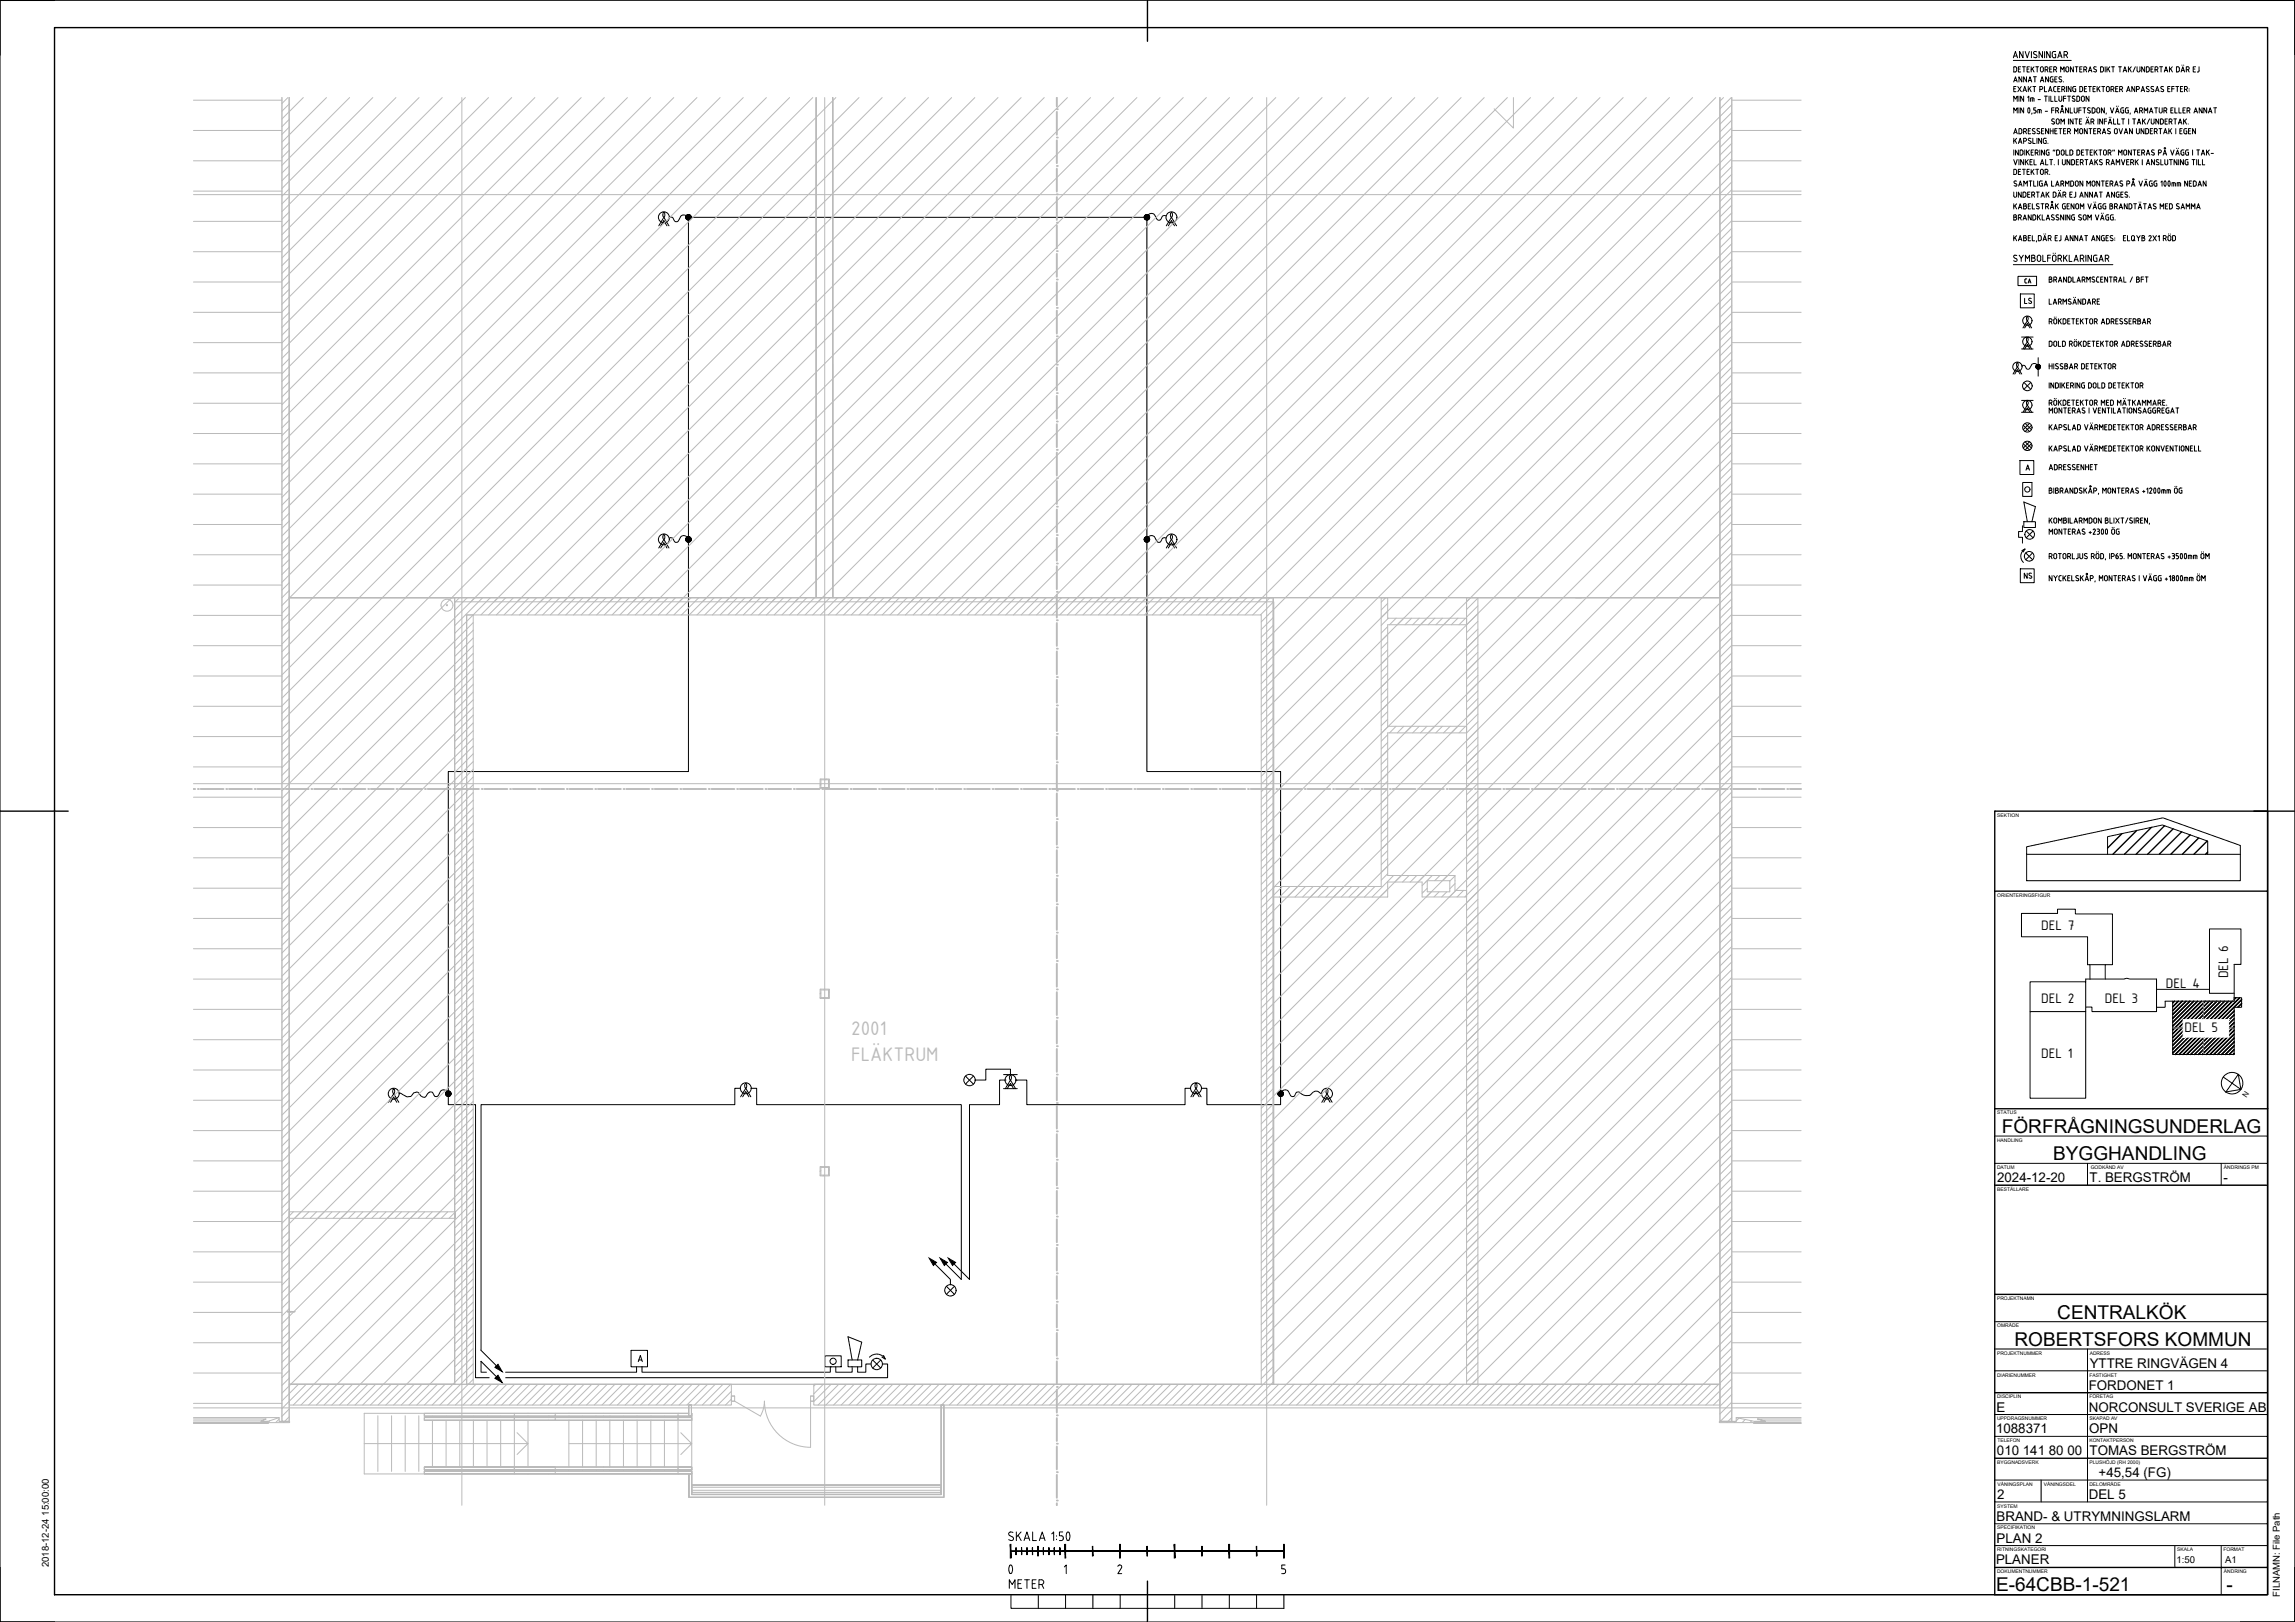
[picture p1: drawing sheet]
<svg xmlns="http://www.w3.org/2000/svg" width="841mm" height="594mm" viewBox="0 0 841 594" stroke-linecap="round" stroke-linejoin="round" font-family="sans-serif">
<defs><g id="words">
<text font-size="10.1" x="364.1" y="578.9">0</text>
<g font-size="7.8" fill="#bababa">
<text x="311.9" y="379">2001</text>
<text x="311.9" y="388.8">FLÄKTRUM</text>
</g>
<g font-size="7">
<text x="733.6" y="415">FÖRFRÅGNINGSUNDERLAG</text>
<text x="752.4" y="425">BYGGHANDLING</text>
<text x="753.9" y="483">CENTRALKÖK</text>
<text x="738.2" y="493">ROBERTSFORS KOMMUN</text>
<text x="731.5" y="582.8">E-64CBB-1-521</text>
<text x="815.9" y="582.8">-</text>
</g>
<text font-size="6.6" x="368.7" y="583.1">METER</text>
<g font-size="5.4">
<text x="748" y="340.5">DEL 7</text>
<text x="816.5" y="358.4" transform="rotate(-90 816.5 358.4)">DEL 6</text>
<text x="793.7" y="361.8">DEL 4</text>
<text x="748" y="367.2">DEL 2</text>
<text x="771.3" y="367.2">DEL 3</text>
<text x="800.6" y="377.8">DEL 5</text>
<text x="748" y="387.4">DEL 1</text>
</g>
<g font-size="4.9">
<text x="731.9" y="433">2024-12-20</text>
<text x="765.7" y="433">T. BERGSTRÖM</text>
<text x="814.9" y="433">-</text>
<text x="765.8" y="501">YTTRE RINGVÄGEN 4</text>
<text x="765.4" y="509">FORDONET 1</text>
<text x="731.6" y="517">E</text>
<text x="765.5" y="517">NORCONSULT SVERIGE AB</text>
<text x="731.5" y="525">1088371</text>
<text x="765.6" y="525">OPN</text>
<text x="731.8" y="533">010 141 80 00</text>
<text x="765.7" y="533">TOMAS BERGSTRÖM</text>
<text x="769.1" y="541">+45,54 (FG)</text>
<text x="731.9" y="549">2</text>
<text x="765.5" y="549">DEL 5</text>
<text x="731.6" y="557">BRAND- &amp; UTRYMNINGSLARM</text>
<text x="731.6" y="565">PLAN 2</text>
<text x="731.5" y="573">PLANER</text>
</g>
<g font-size="3.5">
<text x="17.9" y="574" transform="rotate(-90 17.9 574)">2018-12-24 15:00:00</text>
<text x="797.6" y="572.4">1:50</text>
<text x="815.4" y="572.4">A1</text>
<text x="835.5" y="584.9" transform="rotate(-90 835.5 584.9)">FILNAMN: File Path</text>
</g>
<text font-size="2.8" x="823.3" y="402" transform="rotate(-56 823.3 402)">N</text>
<g font-size="1.8">
<text x="731.9" y="299.2">SEKTION</text>
<text x="731.9" y="328.5">ORIENTERINGSFIGUR</text>
<text x="731.9" y="408.2">STATUS</text>
<text x="731.8" y="418.2">HANDLING</text>
<text x="731.8" y="428.2">DATUM</text>
<text x="766.2" y="428.2">GODKÄND AV</text>
<text x="815" y="428.2">ÄNDRINGS PM</text>
<text x="731.9" y="436.2">BESTÄLLARE</text>
<text x="731.8" y="476.2">PROJEKTNAMN</text>
<text x="731.9" y="486.2">OMRÅDE</text>
<text x="731.8" y="496.2">PROJEKTNUMMER</text>
<text x="765.8" y="496.2">ADRESS</text>
<text x="731.8" y="504.2">DIARIENUMMER</text>
<text x="765.7" y="504.2">FASTIGHET</text>
<text x="731.8" y="512.2">DISCIPLIN</text>
<text x="765.7" y="512.2">FÖRETAG</text>
<text x="731.8" y="520.2">UPPDRAGSNUMMER</text>
<text x="765.7" y="520.2">SKAPAD AV</text>
<text x="731.9" y="528.2">TELEFON</text>
<text x="765.7" y="528.2">KONTAKTPERSON</text>
<text x="731.9" y="536.2">BYGGNADSVERK</text>
<text x="765.7" y="536.2">PLUSHÖJD (RH 2000)</text>
<text x="732" y="544.2">VÅNINGSPLAN</text>
<text x="749" y="544.2">VÅNINGSDEL</text>
<text x="765.7" y="544.2">DELOMRÅDE</text>
<text x="731.9" y="552.2">SYSTEM</text>
<text x="731.9" y="560.2">SPECIFIKATION</text>
<text x="731.8" y="568.2">RITNINGSKATEGORI</text>
<text x="797.9" y="568.2">SKALA</text>
<text x="814.8" y="568.2">FORMAT</text>
<text x="731.8" y="576.2">DOKUMENTNUMMER</text>
<text x="815" y="576.2">ÄNDRING</text>
</g>
</g></defs>
<g fill="none" stroke="#000" stroke-width=".37">
<path d="M243.1 77.9a.89 .89 0 0 1 .5 .8 .89 .89 0 0 1-.5 .8l-.2-.8zM252.3 79.6a1.98 1.98 0 0 0-2.7-.5l-.5 .8a1.2 1.2 0 0 1-.7 1.1 1.2 1.2 0 0 1-1.3-.2l-.2-.4a1.04 1.04 0 0 0-1.6-.7M253.3 79.6h166M420.3 79a1.95 1.95 0 0 1 2.7-.5l.5 .8a1.18 1.18 0 0 0 .7 1.2 1.18 1.18 0 0 0 1.2-.2l.3-.5a1.04 1.04 0 0 1 1.6-.7M429.1 77.9a.88 .88 0 0 1 .6 .8 .88 .88 0 0 1-.6 .8l-.2-.8zM241.4 82.7l1.9-3.1 1.9 3.1M242.1 82.7l1.2-1.9 1.1 1.9M252.3 80.6v116M420.3 80.6v116M427.4 82.7l1.9-3.1 1.9 3.1M428.1 82.7l1.2-1.9 1.1 1.9M243.1 195.9a.91 .91 0 0 1 .5 .8 .91 .91 0 0 1-.5 .8l-.2-.8z"/>
<path d="M252.3 198.6v84h-88v117M252.3 197a1.98 1.98 0 0 0-2.7-.5l-.5 .9a1.19 1.19 0 0 1-.7 1.1 1.19 1.19 0 0 1-1.3-.3l-.2-.4a1.04 1.04 0 0 0-1.6-.7M420.3 198.6v84h49v117M420.3 197a1.95 1.95 0 0 1 2.7-.5l.5 .9a1.17 1.17 0 0 0 .7 1.1 1.17 1.17 0 0 0 1.2-.3l.3-.4a1.04 1.04 0 0 1 1.6-.7M429.1 195.9a.89 .89 0 0 1 .6 .8 .89 .89 0 0 1-.6 .8l-.2-.8zM241.4 200.7l1.9-3.1 1.9 3.1M242.1 200.7l1.2-1.9 1.1 1.9M427.4 200.7l1.9-3.1 1.9 3.1M428.1 200.7l1.2-1.9 1.1 1.9M144.1 398.9a.89 .89 0 0 1 .6 .8 .89 .89 0 0 1-.6 .8l-.2-.8zM271.3 398.6h-2v6h-93v90l5.6 5.6M273.1 396.9a.89 .89 0 0 1 .5 .8 .89 .89 0 0 1-.5 .8l-.2-.8z"/>
<path d="M275.3 398.6h2v6h75v64l-5.7-5.6M353.8 394.1l2.9 3M356.7 394.1l-2.9 3M367.8 398.7h5M367.8 393.6h5M368.3 395.6h.1M368.3 395.6h-2v9h-11v64l-5.7-5.6M368.4 398.7l1.9-3.1 1.9 3.1M369.1 398.7l1.2-1.9 1.1 1.9M370.1 393.9a.89 .89 0 0 1 .5 .8 .89 .89 0 0 1-.5 .8l-.2-.8zM370.3 393.6h.1M370.3 393.6v-2h-9v4h-4"/>
<path d="M372.3 395.6h.1M372.3 395.6h4v9h58v-6h2M438.1 396.9a.88 .88 0 0 1 .6 .8 .88 .88 0 0 1-.6 .8l-.2-.8zM440.3 398.6h2v6h27v-3M486.1 398.9a.89 .89 0 0 1 .6 .8 .89 .89 0 0 1-.6 .8l-.2-.8zM142.4 403.7l1.9-3.1 1.9 3.1M143.1 403.7l1.2-1.9 1.1 1.9M164.3 400a2.07 2.07 0 0 0-2.3-.7l-.9 1a1.19 1.19 0 0 1-.7 1.2 1.19 1.19 0 0 1-1.3-.3 1.42 1.42 0 0 0-1.4-1.3 1.42 1.42 0 0 0-1.4 1.4l-.4 .5a1.99 1.99 0 0 1-2.4-1.4l-.5-.4a2.24 2.24 0 0 0-2.4 1.6l-1.5 .1-2.4-1.3h-.4M164.3 400.6v4h10v100h5M271.4 401.7l1.9-3.1 1.8 3.1M272.1 401.7l1.2-1.9 1.1 1.9M436.4 401.7l1.9-3.1 1.9 3.1"/>
<path d="M437.1 401.7l1.2-1.9 1.1 1.9M469.3 401.6h.1M469.3 400a1.95 1.95 0 0 1 2.7-.5l.5 .8a1.18 1.18 0 0 0 .7 1.2 1.18 1.18 0 0 0 1.3-.3 1.34 1.34 0 0 1 1-1.3 1.34 1.34 0 0 1 1.5 .8 2.93 2.93 0 0 0 4.1-.6 2.54 2.54 0 0 1 3.2 .5M484.4 403.7l1.9-3.1 1.9 3.1M485.1 403.7l1.2-1.9 1.1 1.9M342.6 463l5.7 5.6v2M346.8 471.1l3 3M349.8 471.1l-3 3M231.3 494.6h6v6h-6zM233.9 498.7l.8-2.2 .7 2.2M234.1 498.1h1.1M302.3 496.6h6v4h-6z"/>
<path d="M310.8 498.1h5v2.5h-5zM312.3 498.1l-1.5-8.5 5 2-1.5 6.5M318.6 497.1a3.6 3.6 0 0 1 5.8 .6M319.2 499.6h-1.9v3h-3v-2M319.8 498.1l2.9 3M322.7 498.1l-2.9 3M323.2 497l1.2 .8M323.4 499.6h1.9v5h-140M323.8 496.5l.6 1.3M178.3 502.6h-2v-4l5.6 5.6M233.3 500.6v2h-48M235.3 500.6v2h69v-2"/>
<path d="M304.3 500.6h.1M306.3 500.6v2h6v-2"/>
<circle cx="243.3" cy="79.6" r="2"/>
<circle cx="252.3" cy="79.6" r=".98"/>
<circle cx="252.3" cy="79.6" r=".94"/>
<circle cx="252.3" cy="79.6" r=".88"/>
<circle cx="252.3" cy="79.6" r=".79"/>
<circle cx="252.3" cy="79.6" r=".52"/>
<circle cx="252.3" cy="79.6" r=".77"/>
<circle cx="252.3" cy="79.6" r=".71"/>
<circle cx="252.3" cy="79.6" r=".43"/>
<circle cx="252.3" cy="79.6" r=".65"/>
<circle cx="252.3" cy="79.6" r=".58"/>
<circle cx="252.3" cy="79.6" r=".37"/>
<circle cx="252.3" cy="79.6" r=".29"/>
<circle cx="252.3" cy="79.6" r=".07"/>
<circle cx="252.3" cy="79.6" r=".14"/>
<circle cx="252.3" cy="79.6" r=".22"/>
<circle cx="420.3" cy="79.6" r="1.01"/>
<circle cx="420.3" cy="79.6" r=".98"/>
<circle cx="420.3" cy="79.6" r=".88"/>
<circle cx="420.3" cy="79.6" r=".92"/>
<circle cx="420.3" cy="79.6" r=".79"/>
<circle cx="420.3" cy="79.6" r=".52"/>
<circle cx="420.3" cy="79.6" r=".84"/>
<circle cx="420.3" cy="79.6" r=".71"/>
<circle cx="420.3" cy="79.6" r=".43"/>
<circle cx="420.3" cy="79.6" r=".65"/>
<circle cx="420.3" cy="79.6" r=".58"/>
<circle cx="420.3" cy="79.6" r=".37"/>
<circle cx="420.3" cy="79.6" r=".29"/>
<circle cx="420.3" cy="79.6" r=".07"/>
<circle cx="420.3" cy="79.6" r=".14"/>
<circle cx="420.3" cy="79.6" r=".22"/>
<circle cx="429.3" cy="79.6" r="2"/>
<circle cx="243.3" cy="197.6" r="2"/>
<circle cx="252.3" cy="197.6" r=".98"/>
<circle cx="252.3" cy="197.6" r=".94"/>
<circle cx="252.3" cy="197.6" r=".88"/>
<circle cx="252.3" cy="197.6" r=".79"/>
<circle cx="252.3" cy="197.6" r=".52"/>
<circle cx="252.3" cy="197.6" r=".77"/>
<circle cx="252.3" cy="197.6" r=".71"/>
<circle cx="252.3" cy="197.6" r=".43"/>
<circle cx="252.3" cy="197.6" r=".65"/>
<circle cx="252.3" cy="197.6" r=".58"/>
<circle cx="252.3" cy="197.6" r=".37"/>
<circle cx="252.3" cy="197.6" r=".29"/>
<circle cx="252.3" cy="197.6" r=".07"/>
<circle cx="252.3" cy="197.6" r=".14"/>
<circle cx="252.3" cy="197.6" r=".22"/>
<circle cx="420.3" cy="197.6" r="1.01"/>
<circle cx="420.3" cy="197.6" r=".98"/>
<circle cx="420.3" cy="197.6" r=".88"/>
<circle cx="420.3" cy="197.6" r=".92"/>
<circle cx="420.3" cy="197.6" r=".79"/>
<circle cx="420.3" cy="197.6" r=".52"/>
<circle cx="420.3" cy="197.6" r=".84"/>
<circle cx="420.3" cy="197.6" r=".71"/>
<circle cx="420.3" cy="197.6" r=".43"/>
<circle cx="420.3" cy="197.6" r=".65"/>
<circle cx="420.3" cy="197.6" r=".58"/>
<circle cx="420.3" cy="197.6" r=".37"/>
<circle cx="420.3" cy="197.6" r=".29"/>
<circle cx="420.3" cy="197.6" r=".07"/>
<circle cx="420.3" cy="197.6" r=".14"/>
<circle cx="420.3" cy="197.6" r=".22"/>
<circle cx="429.3" cy="197.6" r="2"/>
<circle cx="273.3" cy="398.6" r="2"/>
<circle cx="355.3" cy="395.6" r="2.09"/>
<circle cx="370.3" cy="395.6" r="2"/>
<circle cx="438.3" cy="398.6" r="2"/>
<circle cx="144.3" cy="400.6" r="2"/>
<circle cx="164.3" cy="400.6" r=".98"/>
<circle cx="164.3" cy="400.6" r=".94"/>
<circle cx="164.3" cy="400.6" r=".92"/>
<circle cx="164.3" cy="400.6" r=".88"/>
<circle cx="164.3" cy="400.6" r=".84"/>
<circle cx="164.3" cy="400.6" r=".79"/>
<circle cx="164.3" cy="400.6" r=".52"/>
<circle cx="164.3" cy="400.6" r=".71"/>
<circle cx="164.3" cy="400.6" r=".43"/>
<circle cx="164.3" cy="400.6" r=".65"/>
<circle cx="164.3" cy="400.6" r=".58"/>
<circle cx="164.3" cy="400.6" r=".37"/>
<circle cx="164.3" cy="400.6" r=".29"/>
<circle cx="164.3" cy="400.6" r=".14"/>
<circle cx="164.3" cy="400.6" r=".07"/>
<circle cx="164.3" cy="400.6" r=".22"/>
<circle cx="469.3" cy="400.6" r=".98"/>
<circle cx="469.3" cy="400.6" r=".88"/>
<circle cx="469.3" cy="400.6" r=".79"/>
<circle cx="469.3" cy="400.6" r=".52"/>
<circle cx="469.3" cy="400.6" r=".71"/>
<circle cx="469.3" cy="400.6" r=".43"/>
<circle cx="469.3" cy="400.6" r=".58"/>
<circle cx="469.3" cy="400.6" r=".29"/>
<circle cx="469.3" cy="400.6" r=".07"/>
<circle cx="469.3" cy="400.6" r=".14"/>
<circle cx="469.3" cy="400.6" r=".22"/>
<circle cx="486.3" cy="400.6" r="2"/>
<circle cx="348.3" cy="472.6" r="2.09"/>
<circle cx="305.3" cy="498.6" r="1.13"/>
<circle cx="321.3" cy="499.6" r="2.09"/>
</g>
<path d="M340.5 460.8l2.7 1.6-1.1 1.1zM344.5 460.8l2.7 1.6-1.1 1.1zM347.5 460.8l2.7 1.6-1.1 1.1zM181.4 500.8l1.1-1.1 1.5 2.7zM181.4 504.8l1.1-1.1 1.5 2.7z" fill="#000" stroke="#000" stroke-width=".37"/>
<g fill="none" stroke="#bababa" stroke-width=".37">
<path d="M70.9 36.7h32.4M105.5 35.7l-2.2 2.2M106 35.7v471.3h60.6v-286.6h300.2v286.6h163.5v-471.3M106 38.1l-2.7 2.6M111.1 35.7l-5.1 5.2M119.6 35.7l-16.3 16.4M128.1 35.7l-24.8 24.9M136.6 35.7l-33.3 33.3M145.1 35.7l-41.8 41.8M153.6 35.7l-50.3 50.3M162.1 35.7l-58.8 58.8M170.5 35.7l-67.2 67.3"/>
<path d="M179 35.7l-75.7 75.8M187.5 35.7l-84.2 84.2M196 35.7l-92.7 92.7M204.5 35.7l-101.2 101.2M213 35.7l-109.7 109.7M221.5 35.7l-118.2 118.2M229.9 35.7l-126.6 126.7M238.4 35.7l-135.1 135.2M246.9 35.7l-143.6 143.6M255.4 35.7l-152.1 152.1M263.9 35.7l-160.6 160.6M272.4 35.7l-169.1 169.1"/>
<path d="M280.9 35.7l-177.6 177.6M289.3 35.7l-186 186.1M297.8 35.7l-194.5 194.5M302.2 35.7v515.6M306.3 35.7l-203 203M314.8 35.7l-211.5 211.5M323.3 35.7l-220 220M331.8 35.7l-228.5 228.5M340.3 35.7l-237 237M348.7 35.7l-245.4 245.5M357.2 35.7l-253.9 254M365.7 35.7l-184.7 184.7"/>
<path d="M374.2 35.7l-189.5 189.5M382.7 35.7l-184.7 184.7M391.2 35.7l-189.5 189.5M399.6 35.7l-184.6 184.7M408.1 35.7l-189.4 189.5M416.6 35.7l-184.7 184.7M425.1 35.7l-189.5 189.5M433.6 35.7l-184.7 184.7M442.1 35.7l-189.5 189.5M450.6 35.7l-184.7 184.7M459 35.7l-189.4 189.5M464.2 35.7v515.6"/>
<path d="M467.5 35.7l-184.6 184.7M476 35.7l-189.5 189.5M484.5 35.7l-184.7 184.7M493 35.7l-189.5 189.5M501.5 35.7l-184.7 184.7M510 35.7l-189.5 189.5M518.5 35.7l-184.7 184.7M526.9 35.7l-189.5 189.5M535.4 35.7l-189.5 189.5M543.9 35.7l-189.5 189.5M552.4 35.7l-184.7 184.7M554.6 35.7v11.2l-7.1-7.1"/>
<path d="M560.9 35.7l-189.5 189.5M569.4 35.7l-189.5 189.5M577.8 35.7l-189.5 189.5M586.3 35.7l-184.7 184.7M594.8 35.7l-189.5 189.5M603.3 35.7l-189.5 189.5M611.8 35.7l-189.5 189.5M620.3 35.7l-189.5 189.5M628.8 35.7l-189.5 189.5M631.6 35.7l-1.3 1.3M634.4 35.7l-4.1 4.2M634.6 38.4l-186.8 186.8"/>
<path d="M634.6 36.7h25.4M70.9 47.8h32.4M70.9 58.9h32.4M106 40.9l-2.7 2.7M106 43.7l-2.7 2.7M106 46.6l-2.7 2.6M106 52.2l-2.7 2.7M106 55l-2.7 2.7M630.3 51.2l-174.1 174M630.3 59.7l-163.5 163.5M634.6 41.2l-4.3 4.3M634.6 44l-4.3 4.4"/>
<path d="M634.6 46.9l-4.3 4.3M634.6 49.7l-4.3 4.3M634.6 52.5l-4.3 4.3M634.6 55.3l-4.3 4.4M634.6 58.2l-4.3 4.3M634.6 47.8h25.4M634.6 58.9h25.4M70.9 70h32.4M70.9 71.3h589.1M106 60.7l-2.7 2.7M106 63.5l-2.7 2.7M106 69.2l-2.7 2.7"/>
<path d="M106 72l-2.7 2.7M106 77.7l-2.7 2.6M630.3 68.2l-163.5 163.4M630.3 76.7l-163.5 163.4M634.6 61l-4.3 4.3M634.6 63.8l-4.3 4.3M634.6 66.6l-4.3 4.4M634.6 69.5l-4.3 4.3M634.6 72.3l-4.3 4.3M634.6 75.1l-4.3 4.4M634.6 78l-4.3 4.3M634.6 70h25.4"/>
<path d="M70.9 81.1h32.4M70.9 92.2h32.4M106 80.5l-2.7 2.7M106 86.1l-2.7 2.7M106 89l-2.7 2.7M106 94.6l-2.7 2.7M106 97.5l-2.7 2.6M630.3 85.1l-163.5 163.5M634.6 80.8l-4.3 4.3M634.6 83.6l-4.3 4.4M634.6 86.5l-4.3 4.3M634.6 89.3l-167.8 167.8"/>
<path d="M634.6 92.1l-4.3 4.3M634.6 94.9l-4.3 4.4M634.6 97.8l-4.3 4.3M634.6 81.1h25.4M634.6 92.2h25.4M70.9 103.3h32.4M70.9 114.4h32.4M106 103.1l-2.7 2.7M106 106l-2.7 2.6M106 111.6l-2.7 2.7M106 114.4l-2.7 2.7M630.3 119.1l-163.5 163.5"/>
<path d="M630.3 102.1l-163.5 163.5M634.6 100.6l-4.3 4.3M634.6 103.4l-4.3 4.4M634.6 106.2l-167.8 167.9M634.6 109.1l-4.3 4.3M634.6 111.9l-4.3 4.3M634.6 114.7l-4.3 4.4M634.6 117.6l-4.3 4.3M634.6 103.3h25.4M634.6 114.4h25.4M70.9 125.5h32.4M70.9 136.6h32.4"/>
<path d="M106 120.1l-2.7 2.7M106 122.9l-2.7 2.7M106 128.6l-2.7 2.6M106 131.4l-2.7 2.7M106 137.1l-2.7 2.6M106 139.9l-2.7 2.7M630.3 127.6l-163.5 163.4M630.3 136.1l-163.5 163.4M634.6 120.4l-4.3 4.3M634.6 123.2l-4.3 4.3M634.6 126.1l-4.3 4.3M634.6 128.9l-4.3 4.3"/>
<path d="M634.6 131.7l-4.3 4.3M634.6 134.5l-4.3 4.4M634.6 137.4l-4.3 4.3M634.6 125.5h25.4M634.6 136.6h25.4M70.9 147.7h32.4M70.9 158.8h32.4M106 145.6l-2.7 2.6M106 148.4l-2.7 2.7M106 154l-2.7 2.7M106 156.9l-2.7 2.6M630.3 153l-163.5 163.5"/>
<path d="M630.3 144.5l-163.5 163.5M634.6 140.2l-4.3 4.3M634.6 143l-4.3 4.4M634.6 145.9l-4.3 4.3M634.6 148.7l-4.3 4.3M634.6 151.5l-4.3 4.3M634.6 154.3l-4.3 4.4M634.6 157.2l-167.8 167.8M634.6 160l-4.3 4.3M634.6 147.7h25.4M634.6 158.8h25.4M70.9 169.9h32.4"/>
<path d="M106 162.5l-2.7 2.7M106 165.3l-2.7 2.7M106 171l-2.7 2.7M106 173.8l-2.7 2.7M106 179.5l-2.7 2.7M634.6 162.8l-4.3 4.3M634.6 165.6l-167.8 167.9M634.6 168.5l-4.3 4.3M634.6 171.3l-4.3 4.3M634.6 174.1l-167.8 167.9M634.6 177l-4.3 4.3M634.6 179.8l-4.3 4.3"/>
<path d="M634.6 169.9h25.4M70.9 181h32.4M70.9 192.1h32.4M106 182.3l-2.7 2.7M106 188l-2.7 2.7M106 190.8l-2.7 2.7M106 196.5l-2.7 2.6M106 199.3l-2.7 2.7M634.6 182.6l-167.8 167.8M634.6 185.5l-4.3 4.3M634.6 188.3l-4.3 4.3M634.6 191.1l-167.8 167.8"/>
<path d="M634.6 193.9l-4.3 4.4M634.6 196.8l-4.3 4.3M634.6 199.6l-4.3 4.3M634.6 181h25.4M634.6 192.1h25.4M70.9 203.2h32.4M70.9 214.3h32.4M106 218.9h199.2v-183.2v183.2h-6.1v-183.2v183.2zM106 218.9h60.6v224.9M106 204.9l-2.7 2.7M106 207.8l-2.7 2.7M106 213.4l-2.7 2.7"/>
<path d="M106 216.3l-2.7 2.6M166.6 218.9h300v288.1h163.7v7.6h-332.1v-7.6h164v-281.8h-291.2v281.8h97v7.6h-162v-7.6h60.6zM168.4 218.9l-1.8 1.8M171.2 218.9l-4.6 4.7M176.9 218.9l-10.3 10.3M179.7 218.9l-8.7 8.7M182.5 218.9l-6.3 6.3M185.4 218.9l-6.4 6.3M188.2 218.9l-6.3 6.3M193.8 218.9l-6.3 6.3M196.7 218.9l-6.3 6.3M199.5 218.9l-6.3 6.3"/>
<path d="M202.3 218.9l-6.3 6.3M205.1 218.9l-6.3 6.3M210.8 218.9l-6.3 6.3M213.6 218.9l-6.3 6.3M216.5 218.9l-6.3 6.3M219.3 218.9l-6.3 6.3M222.1 218.9l-6.3 6.3M227.8 218.9l-6.3 6.3M230.6 218.9l-6.3 6.3M233.4 218.9l-6.3 6.3M236.3 218.9l-6.3 6.3M239.1 218.9l-6.3 6.3"/>
<path d="M244.8 218.9l-6.4 6.3M247.6 218.9l-6.3 6.3M250.4 218.9l-6.3 6.3M253.2 218.9l-6.3 6.3M256.1 218.9l-6.3 6.3M261.7 218.9l-6.3 6.3M264.5 218.9l-6.2 6.3M267.4 218.9l-6.3 6.3M270.2 218.9l-6.3 6.3M273 218.9l-6.3 6.3M278.7 218.9l-6.3 6.3M281.5 218.9l-6.3 6.3"/>
<path d="M284.4 218.9l-6.4 6.3M287.2 218.9l-6.3 6.3M290 218.9l-6.3 6.3M295.7 218.9l-6.4 6.3M298.5 218.9l-6.3 6.3M301.3 218.9l-6.3 6.3M304.1 218.9l-6.3 6.3M307 218.9l-6.3 6.3M312.6 218.9l-6.3 6.3M315.5 218.9l-6.3 6.3M318.3 218.9l-6.3 6.3M321.1 218.9l-6.3 6.3"/>
<path d="M323.9 218.9l-6.3 6.3M329.6 218.9l-6.3 6.3M332.4 218.9l-6.3 6.3M335.3 218.9l-6.3 6.3M338.1 218.9l-6.3 6.3M340.9 218.9l-6.3 6.3M346.6 218.9l-6.3 6.3M349.4 218.9l-6.3 6.3M355 218.9l-6.2 6.3M357.9 218.9l-6.3 6.3M363.5 218.9l-6.2 6.3M366.4 218.9l-6.3 6.3"/>
<path d="M369.2 218.9l-6.3 6.3M372 218.9l-6.3 6.3M374.9 218.9l-6.3 6.3M380.5 218.9l-6.3 6.3M383.3 218.9l-6.3 6.3M389 218.9l-6.3 6.3M391.8 218.9l-6.3 6.3M397.5 218.9l-6.3 6.3M400.3 218.9l-6.3 6.3M403.1 218.9l-6.3 6.3M406 218.9l-6.3 6.3M408.8 218.9l-6.3 6.3"/>
<path d="M414.5 218.9l-6.3 6.3M417.3 218.9l-6.3 6.3M422.9 218.9l-6.3 6.3M425.8 218.9l-6.3 6.3M431.4 218.9l-6.3 6.3M434.3 218.9l-6.4 6.3M439.9 218.9l-6.3 6.3M442.7 218.9l-6.3 6.3M448.4 218.9l-6.3 6.3M451.2 218.9l-6.3 6.3M456.9 218.9l-6.3 6.3M459.7 218.9l-6.3 6.3"/>
<path d="M462.3 218.9h3.8h-3.8M465.4 218.9l-6.3 6.3M466.6 219v288h-300v-60.8M506.2 218.9h2.3v7.5h28.9v2.4h-28.9v37.2h28.9v2.4h-28.9v52.3h24.7v5.4h4.2v2.4h-16.3v-5.4h-12.6v5.5h-41.9v-3.9h39.6zM506.2 218.9h2.3M507.8 218.9l-1.6 1.7M537.4 218.9h4.2v288.1h-4.2zM541.6 219.1l-4.2 4.1M541.6 218.9h88.7M579.7 218.9h-2.4h2.4M630.3 212.4l-163.5 163.5M630.3 203.9l-163.5 163.5"/>
<path d="M630.3 218.9h-325.1h325.1M634.6 202.4l-4.3 4.3M634.6 205.2l-4.3 4.4M634.6 208.1l-4.3 4.3M634.6 210.9l-4.3 4.3M634.6 213.7l-4.3 4.4M634.6 216.6l-4.3 4.3M634.6 219.4l-4.3 4.3M634.6 203.2h25.4M634.6 214.3h25.4M70.9 225.4h32.4M70.9 236.5h32.4"/>
<path d="M106 221.9l-2.7 2.7M106 224.7l-2.7 2.7M106 230.4l-2.7 2.7M106 233.2l-2.7 2.7M106 238.9l-2.7 2.7M171 227.6l-4.4 4.4M171 236.1l-4.4 4.4M171 225.2h2.4v281.8h-2.4zM171 225.2v281.8M173.4 228l-70.1 70.1M173.4 236.5l-70.1 70.1M173.4 230.8l-6.8 6.9"/>
<path d="M173.4 233.7l-2.4 2.4M173.4 239.3l-6.8 6.9M466.6 220.5l-4.7 4.7M466.6 234.7l-4.4 4.4M466.6 237.5l-4.4 4.4M466.6 223.4l-4.4 4.4M466.6 226.2l-4.4 4.4M466.6 229l-4.4 4.4M466.6 231.9l-4.4 4.4M508.5 238l-2.3 2.4M508.5 221l-2.3 2.4M508.5 229.5l-2.3 2.4"/>
<path d="M508.5 235.2l-2.3 2.3M508.8 226.4l-2.6 2.7M511.6 226.4l-2.4 2.4M517.3 226.4l-2.4 2.4M520.1 226.4l-2.4 2.4M525.8 226.4l-2.5 2.4M528.6 226.4l-2.4 2.4M534.2 226.4l-2.4 2.4M537.1 226.4l-2.4 2.4M541.6 227.6l-4.2 4.1M541.6 221.9l-4.2 4.1M541.6 224.7l-4.2 4.2"/>
<path d="M541.6 230.4l-4.2 4.1M541.6 236l-4.2 4.2M541.6 238.9l-4.2 4.1M630.3 229.4l-163.5 163.5M630.3 220.9l-163.5 163.5M634.6 222.2l-4.3 4.3M634.6 225.1l-4.3 4.3M634.6 227.9l-4.3 4.3M634.6 230.7l-4.3 4.3M634.6 233.5l-167.8 167.9M634.6 236.4l-4.3 4.3M634.6 239.2l-4.3 4.3"/>
<path d="M634.6 225.4h25.4M634.6 236.5h25.4M70.9 247.6h32.4M70.9 258.7h32.4M106 241.7l-2.7 2.7M106 247.4l-2.7 2.7M106 250.2l-2.7 2.7M106 255.9l-2.7 2.6M106 258.7l-2.7 2.7M171 247.4l-67.7 67.7M171 258.8l-4.4 4.3M173.4 250.6l-6.8 6.9"/>
<path d="M173.4 253.5l-70.1 70.1M173.4 259.1l-6.8 6.9M173.4 247.8l-6.8 6.9M173.4 256.3l-2.4 2.4M173.4 242.2l-6.8 6.8M173.4 245l-2.4 2.4M466.6 243.2l-4.4 4.4M466.6 251.6l-4.4 4.4M466.6 257.3l-4.4 4.4M466.6 240.3l-4.4 4.4M466.6 246l-4.4 4.4M466.6 248.8l-4.4 4.4"/>
<path d="M466.6 254.5l-4.4 4.4M508.5 246.5l-2.3 2.3M508.5 255l-2.3 2.3M508.5 243.6l-2.3 2.4M508.5 249.3l-2.3 2.4M508.5 252.1l-2.3 2.4M508.5 257.8l-2.3 2.4M541.6 255.8l-4.2 4.2M541.6 244.5l-4.2 4.2M541.6 247.4l-4.2 4.1M541.6 253l-4.2 4.1M630.3 246.4l-163.5 163.4"/>
<path d="M634.6 242l-4.3 4.4M634.6 244.8l-4.3 4.4M634.6 247.7l-4.3 4.3M634.6 250.5l-167.8 167.8M634.6 253.3l-4.3 4.4M634.6 256.2l-4.3 4.3M634.6 259l-4.3 4.3M634.6 247.6h25.4M634.6 258.7h25.4M106 264.3l-2.7 2.7M106 267.2l-2.7 2.6h-32.4M106 272.8l-2.7 2.7"/>
<path d="M106 275.6l-2.7 2.7M173.4 267.6l-6.8 6.9M173.4 270.4l-70.1 70.2M173.4 276.1l-6.8 6.8M173.4 262l-67.4 67.4M173.4 264.8l-6.8 6.8M173.4 273.3l-6.8 6.8M173.4 278.9l-2.4 2.4M466.6 260.1l-4.4 4.4M466.6 277.1l-4.4 4.4M466.6 274.3l-4.4 4.4M466.6 279.9l-4.4 4.4"/>
<path d="M466.6 265.8l-4.4 4.4M466.6 263l-4.4 4.4M466.6 268.6l-4.4 4.4M466.6 271.5l-4.4 4.3M508.5 269.1l-2.3 2.4M508.5 260.6l-2.3 2.4M508.5 263.5l-2.3 2.3M508.5 277.6l-2.3 2.4M508.5 271.9l-2.3 2.4M508.5 274.8l-2.3 2.3M508.8 266l-2.6 2.7M511.6 266l-2.4 2.4"/>
<path d="M514.4 266l-2.4 2.4M520.1 266l-2.4 2.4M522.9 266l-2.4 2.4M528.6 266l-2.4 2.4M531.4 266l-2.4 2.4M534.2 266l-2.4 2.4M537.1 266l-2.4 2.4M541.6 272.8l-4.2 4.2M541.6 261.5l-4.2 4.1M541.6 264.3l-4.2 4.2M541.6 267.2l-4.2 4.1M541.6 270l-4.2 4.1"/>
<path d="M541.6 275.6l-4.2 4.2M541.6 278.5l-4.2 4.1M630.3 263.3l-163.5 163.5M634.6 261.8l-4.3 4.3M634.6 264.6l-4.3 4.4M634.6 267.5l-167.8 167.8M634.6 270.3l-4.3 4.3M634.6 273.1l-4.3 4.4M634.6 276l-4.3 4.3M634.6 278.8l-4.3 4.3M634.6 269.8h25.4M70.9 280.9h32.4"/>
<path d="M70.9 292h32.4M70.9 287h589.1M106 281.3l-2.7 2.7M106 284.1l-2.7 2.7M106 289.8l-2.7 2.7M106 292.6l-2.7 2.7M106 298.3l-2.7 2.7M166.6 289v-4v4M171 281.4l-67.7 67.7M171 289.9l-67.7 67.6M173.4 281.8l-6.8 6.8M173.4 295.9l-70.1 70.1"/>
<path d="M173.4 298.7l-6.8 6.9M173.4 284.6l-6.8 6.8M173.4 287.4l-2.4 2.4M173.4 290.3l-6.8 6.8M173.4 293.1l-6.8 6.8M300.5 285.3h3.4v3.4h-3.4zM300.8 287.3l-.3 .3M300.8 285.6h2.8v2.8h-2.8zM302.5 288.4l-.3 .3M302.8 285.3l-.3 .3M303.9 287l-.3 .3M466.6 288.4l-4.4 4.4"/>
<path d="M466.6 282.8l-4.4 4.4M466.6 291.2l-4.4 4.4M466.6 296.9l-4.4 4.4M466.6 285.6l-4.4 4.4M466.6 294.1l-4.4 4.4M466.6 299.7l-4.4 4.4M508.5 294.6l-2.3 2.3M508.5 283.2l-2.3 2.4M508.5 280.4l-2.3 2.4M508.5 286.1l-2.3 2.4M508.5 288.9l-2.3 2.4M508.5 297.4l-2.3 2.4"/>
<path d="M541.6 286.9l-4.2 4.2M541.6 281.3l-4.2 4.1M541.6 295.4l-4.2 4.2M541.6 284.1l-4.2 4.2M541.6 289.8l-4.2 4.1M541.6 292.6l-4.2 4.1M541.6 298.3l-4.2 4.1M630.3 280.3l-163.5 163.5M630.3 297.3l-163.5 163.4M630.3 288.8l-163.5 163.5M634.6 281.6l-4.3 4.4M634.6 295.8l-4.3 4.3"/>
<path d="M634.6 284.5l-4.3 4.3M634.6 287.3l-4.3 4.3M634.6 290.1l-4.3 4.3M634.6 292.9l-4.3 4.4M634.6 298.6l-4.3 4.3M634.6 280.9h25.4M634.6 292h25.4M70.9 303.1h32.4M70.9 314.2h32.4M106 301.1l-2.7 2.7M106 306.8l-2.7 2.6M106 309.6l-2.7 2.7"/>
<path d="M106 315.2l-2.7 2.7M106 318.1l-2.7 2.7M171 309.7l-4.4 4.4M171 312.5l-4.4 4.4M173.4 304.4l-70.1 70.1M173.4 312.9l-70.1 70.1M173.4 301.6l-6.8 6.8M173.4 315.7l-6.8 6.9M173.4 318.5l-6.8 6.9M173.4 307.2l-2.4 2.4M173.4 310l-2.4 2.5M466.6 311l-4.4 4.4"/>
<path d="M466.6 302.5l-4.4 4.5M466.6 305.4l-4.4 4.4M466.6 319.5l-4.4 4.4M466.6 313.9l-4.4 4.4M466.6 308.2l-4.4 4.4M466.6 316.7l-4.4 4.4M508.5 300.2l-2.3 2.4M508.5 317.2l-2.3 2.4M508.5 314.4l-2.3 2.3M508.5 305.9l-2.3 2.3M508.5 303l-2.3 2.4M508.5 311.5l-2.3 2.4"/>
<path d="M541.6 303.9l-4.2 4.2M541.6 301.1l-4.2 4.1M541.6 306.8l-4.2 4.1M541.6 312.4l-4.2 4.1M541.6 315.2l-4.2 4.2M630.3 305.8l-163.5 163.4M634.6 309.9l-167.8 167.8M634.6 312.7l-4.3 4.4M634.6 301.4l-4.3 4.3M634.6 304.2l-4.3 4.4M634.6 307.1l-4.3 4.3M634.6 315.6l-4.3 4.3"/>
<path d="M634.6 318.4l-167.8 167.8M634.6 303.1h25.4M634.6 314.2h25.4M70.9 325.3h32.4M70.9 336.4h32.4M106 323.7l-2.7 2.7M106 326.6l-2.7 2.6M106 329.4l-2.7 2.7M106 332.2l-2.7 2.7M106 335.1l-2.7 2.6M171 323.8l-67.7 67.7M171 326.6l-4.4 4.4"/>
<path d="M171 335.1l-4.4 4.4M173.4 321.3l-2.4 2.5M173.4 327l-6.8 6.9M173.4 335.5l-6.8 6.8M173.4 329.8l-67.4 67.5M173.4 332.7l-2.4 2.4M173.4 324.2l-2.4 2.4M173.4 338.3l-2.4 2.4M466.6 333.7l-4.4 4.4M466.6 336.5l-4.4 4.4M466.6 330.8l-4.4 4.5M466.6 322.4l-4.4 4.4"/>
<path d="M466.6 339.3l-4.4 4.4M467.1 324.7l-4.9 4.9M469.9 324.7l-7.7 7.7M472.7 324.7l-3.8 3.9M478.4 324.7l-3.9 3.9M481.2 324.7l-3.8 3.9M484 324.7l-3.8 3.9M486.9 324.7l-3.9 3.9M489.7 324.7l-3.9 3.9M492.5 324.7l-3.8 3.9M495.4 324.7l-3.9 3.9M498.2 324.7l-3.9 3.9"/>
<path d="M501 324.7l-3.8 3.9M503.9 324.7l-3.9 3.9M508.5 320l-2.3 2.4M508.5 325.7l-2.8 2.9M508.5 328.5v.1M510.7 320.7l-7.9 7.9M513.5 320.7l-2.3 2.4M516.4 320.7l-2.4 2.4M519.2 320.7l-2.4 2.4M522 320.7l-2.4 2.4M523 325.3l-1.9 1.9M523 322.6h8.3v4h-8.3z"/>
<path d="M524.8 320.7l-3.7 3.7M527.4 326.6l-1.9 1.9M527.7 320.7l-1.9 1.9M530.2 326.6l-1.9 1.9M533.2 323.6l-1.9 1.9M533.2 320.8l-1.9 1.9M536.3 326.1l-2.3 2.4M541.6 332.2l-4.2 4.2M541.6 323.7l-4.8 4.8M541.6 320.9l-4.2 4.1M541.6 329.4l-4.2 4.1M541.6 335l-4.2 4.2"/>
<path d="M541.6 337.9l-4.2 4.1M634.6 326.9l-167.8 167.8M634.6 332.5l-4.3 4.4M634.6 321.2l-4.3 4.3M634.6 324.1l-4.3 4.3M634.6 329.7l-4.3 4.3M634.6 335.4l-167.8 167.8M634.6 338.2l-4.3 4.3M634.6 325.3h25.4M634.6 336.4h25.4M70.9 347.5h32.4M70.9 358.6h32.4"/>
<path d="M106 340.7l-2.7 2.7M106 343.5l-2.7 2.7M106 349.2l-2.7 2.7M106 352l-2.7 2.7M106 357.7l-2.7 2.7M171 340.8l-67.7 67.6M171 346.4l-4.4 4.4M171 357.8l-67.7 67.6M173.4 346.8l-70.1 70.1M173.4 349.6l-6.8 6.9M173.4 358.1l-6.8 6.9M173.4 352.5l-6.8 6.8"/>
<path d="M173.4 341.2l-6.8 6.8M173.4 344l-2.4 2.4M173.4 355.3l-2.4 2.4M466.6 342.2l-4.4 4.4M466.6 345l-4.4 4.4M466.6 356.3l-4.4 4.4M466.6 359.1l-4.4 4.4M466.6 350.6l-4.4 4.4M466.6 347.8l-4.4 4.4M466.6 353.5l-4.4 4.4M541.6 349.2l-4.2 4.1M541.6 354.8l-4.2 4.2"/>
<path d="M541.6 357.7l-4.2 4.1M541.6 340.7l-4.2 4.1M541.6 343.5l-4.2 4.2M541.6 346.4l-4.2 4.1M541.6 352l-4.2 4.1M630.3 348.2l-166.5 166.4M630.3 356.7l-158 157.9M634.6 349.5l-4.3 4.3M634.6 341l-4.3 4.3M634.6 343.8l-4.3 4.4M634.6 346.7l-4.3 4.3M634.6 352.3l-4.3 4.4"/>
<path d="M634.6 355.1l-4.3 4.4M634.6 358l-4.3 4.3M634.6 347.5h25.4M634.6 358.6h25.4M70.9 369.7h32.4M106 360.5l-2.7 2.7M106 366.2l-2.7 2.6M106 369l-2.7 2.7M106 374.6l-2.7 2.7M106 377.5l-2.7 2.7M166.6 378.8v4.5v-4.5M173.4 363.8l-70.1 70.1"/>
<path d="M173.4 366.6l-6.8 6.9M173.4 372.3l-70.1 70.1M173.4 375.1l-6.8 6.8M173.4 369.4l-6.8 6.9M173.4 360.9l-6.8 6.9M173.4 377.9l-2.4 2.4M300.5 362.3h3.4v3.4h-3.4zM300.8 362.6h2.8v2.8h-2.8zM300.8 363.7l-.3 .3M301.9 365.4l-.3 .3M302.2 362.3l-.3 .3M303.9 363.4l-.3 .3"/>
<path d="M466.6 362l-4.4 4.4M466.6 373.3l-4.4 4.4M466.6 376.1l-4.4 4.4M466.6 378.9l-4.4 4.4M466.6 364.8l-4.4 4.4M466.6 367.6l-4.4 4.4M466.6 370.5l-4.4 4.3M541.6 371.8l-4.2 4.2M541.6 360.5l-4.2 4.1M541.6 363.3l-4.2 4.2M541.6 366.2l-4.2 4.1M541.6 369l-4.2 4.1"/>
<path d="M541.6 374.6l-4.2 4.2M630.3 365.2l-149.5 149.4M630.3 373.6l-141 141M634.6 363.6l-4.3 4.4M634.6 366.5l-4.3 4.3M634.6 360.8l-4.3 4.3M634.6 369.3l-4.3 4.3M634.6 372.1l-4.3 4.4M634.6 375l-4.3 4.3M634.6 377.8l-4.3 4.3M634.6 369.7h25.4M70.9 380.8h32.4"/>
<path d="M70.9 391.9h32.4M106 383.1l-2.7 2.7M106 386l-2.7 2.7M106 391.6l-2.7 2.7M106 394.5l-2.7 2.6M106 397.3l-2.7 2.7M171 380.4l-4.4 4.4M171 388.9l-4.4 4.3M173.4 380.8l-70.1 70.1M173.4 389.2l-70.1 70.2M173.4 397.7l-70.1 70.1M173.4 383.6l-6.8 6.8"/>
<path d="M173.4 392.1l-6.8 6.8M173.4 386.4l-2.4 2.4M173.4 394.9l-6.8 6.8M466.6 390.2l-4.4 4.4M466.6 395.9l-4.4 4.4M466.6 398.7l-4.4 4.4M466.6 381.8l-4.4 4.4M466.6 387.4l-4.4 4.4M466.6 384.6l-4.4 4.4M466.6 393.1l-4.4 4.4M541.6 380.3l-4.2 4.1M541.6 383.1l-4.2 4.2"/>
<path d="M541.6 388.8l-4.2 4.1M541.6 391.6l-4.2 4.1M541.6 397.3l-4.2 4.1M630.3 382.1l-132.5 132.5M634.6 380.6l-4.3 4.4M634.6 386.3l-128.3 128.3M634.6 394.8l-119.8 119.8M634.6 383.4l-4.3 4.4M634.6 389.1l-4.3 4.3M634.6 397.6l-4.3 4.3M634.6 380.8h25.4M660 391.9h-25.4l-4.3 4.4"/>
<path d="M70.9 403h32.4M106 400.1l-2.7 2.7M106 402.9l-2.7 2.7M106 408.6l-2.7 2.7M106 411.4l-2.7 2.7h-32.4M106 417.1l-2.7 2.6M106 419.9l-2.7 2.7M171 411.5l-4.4 4.4M173.4 406.2l-70.1 70.1M173.4 411.9l-6.8 6.8M173.4 414.7l-70.1 70.1M173.4 400.6l-6.8 6.8"/>
<path d="M173.4 403.4l-6.8 6.8M173.4 417.5l-6.8 6.9M173.4 409l-2.4 2.5M466.6 407.2l-4.4 4.4M466.6 410l-4.4 4.4M466.6 412.9l-4.4 4.4M466.6 401.5l-4.4 4.4M466.6 404.4l-4.4 4.4M466.6 418.5l-4.4 4.4M466.6 415.7l-4.4 4.4M541.6 408.6l-4.2 4.1M541.6 417.1l-4.2 4.1"/>
<path d="M541.6 400.1l-4.2 4.1M541.6 405.8l-4.2 4.1M541.6 411.4l-4.2 4.1M541.6 414.2l-4.2 4.2M541.6 419.9l-4.2 4.1M630.3 407.6l-107.1 107M634.6 408.9l-4.3 4.3M634.6 411.7l-102.9 102.9M634.6 417.4l-4.3 4.3M634.6 400.4l-4.3 4.3M634.6 403.2l-4.3 4.4M634.6 406.1l-4.3 4.3"/>
<path d="M634.6 414.6l-4.3 4.3M634.6 403h25.4M634.6 414.1h25.4M70.9 425.2h32.4M70.9 436.3h32.4M106 425.6l-2.7 2.6M106 428.4l-2.7 2.7M106 434.1l-2.7 2.6M106 436.9l-2.7 2.7M171 434.1l-67.7 67.7M171 422.8l-4.4 4.4M171 439.8l-6.5 6.4"/>
<path d="M173.4 420.3l-2.4 2.5M173.4 423.2l-70.1 70.1M173.4 426l-6.8 6.9M173.4 428.8l-6.8 6.9M173.4 434.5l-6.8 6.8M173.4 431.7l-2.4 2.4M173.4 437.3l-2.4 2.4M300.5 427.3h3.4v3.4h-3.4zM300.8 427.6h2.8v2.8h-2.8zM300.8 428.7l-.3 .3M302 430.4l-.3 .3M302.3 427.3l-.3 .3"/>
<path d="M303.9 428.4l-.3 .3M466.6 424.2l-4.4 4.4M466.6 427l-4.4 4.4M466.6 429.8l-4.4 4.4M466.6 432.7l-4.4 4.4M466.6 435.5l-4.4 4.4M466.6 421.4l-4.4 4.4M466.6 438.3l-4.4 4.4M541.6 425.5l-4.2 4.2M541.6 431.2l-4.2 4.1M541.6 439.7l-4.2 4.1M541.6 422.7l-4.2 4.2"/>
<path d="M541.6 428.4l-4.2 4.1M541.6 434l-4.2 4.2M541.6 436.9l-4.2 4.1M630.3 424.6l-90.1 90M630.3 433l-81.6 81.6M634.6 425.9l-4.3 4.3M634.6 431.5l-4.3 4.4M634.6 434.4l-4.3 4.3M634.6 420.2l-4.3 4.3M634.6 423.1l-4.3 4.3M634.6 428.7l-4.3 4.3M634.6 437.2l-4.3 4.3"/>
<path d="M634.6 425.2h25.4M634.6 436.3h25.4M70.9 447.4h32.4M70.9 458.5h32.4M106 443.8h60.9v2.4h-60.9zM106 442.5l-2.7 2.7M106 451l-2.7 2.7M106 453.8l-2.7 2.7M106 459.5l-2.7 2.7M107.5 443.8l-4.2 4.2M113.2 443.8l-2.4 2.4M116 443.8l-2.4 2.4"/>
<path d="M121.7 443.8l-2.4 2.4M124.5 443.8l-2.4 2.4M130.2 443.8l-2.5 2.4M133 443.8l-2.4 2.4M138.6 443.8l-2.4 2.4M141.5 443.8l-2.4 2.4M147.1 443.8l-2.4 2.4M149.9 443.8l-2.3 2.4M152.8 443.8l-2.4 2.4M155.6 443.8l-2.4 2.4M158.4 443.8l-2.4 2.4M161.3 443.8l-2.4 2.4"/>
<path d="M164.1 443.8l-2.4 2.4M166.6 443.8v-224.8v224.8M166.6 446.2v60.8h-60.6h60.6zM171 445.4l-4.4 4.4M171 456.7l-4.4 4.4M173.4 440.2l-70.1 70.1M173.4 445.8l-6.8 6.9M173.4 448.6l-65.9 66M173.4 454.3l-2.4 2.4M173.4 457.1l-57.5 57.5M173.4 459.9l-6.8 6.9M173.4 451.5l-6.8 6.8"/>
<path d="M173.4 443l-2.4 2.4M466.6 441.1l-4.4 4.5M466.6 444l-4.4 4.4M466.6 446.8l-4.4 4.4M466.6 449.6l-4.4 4.4M466.6 455.3l-4.4 4.4M466.6 458.1l-4.4 4.4M466.6 452.5l-4.4 4.4M541.6 448.2l-4.2 4.1M541.6 456.7l-4.2 4.1M541.6 442.5l-4.2 4.2M541.6 445.4l-4.2 4.1"/>
<path d="M541.6 451l-4.2 4.1M541.6 459.5l-4.2 4.1M630.3 441.5l-73.1 73.1M630.3 450l-64.6 64.6M634.6 448.5l-4.3 4.3M634.6 454.1l-60.5 60.5M634.6 440l-4.3 4.3M634.6 442.8l-4.3 4.4M634.6 445.7l-4.3 4.3M634.6 451.3l-4.3 4.3M634.6 457l-4.3 4.3M634.6 459.8l-4.3 4.3"/>
<path d="M634.6 447.4h25.4M634.6 458.5h25.4M70.9 469.6h32.4M106 462.3l-2.7 2.7M106 468l-2.7 2.7M106 470.8l-2.7 2.7M106 476.5l-2.7 2.7M106 479.3l-2.7 2.7M171 479.4l-4.4 4.4M173.4 462.8l-6.8 6.8M173.4 465.6l-49 49M173.4 471.3l-6.8 6.8"/>
<path d="M173.4 474.1l-40.5 40.5M173.4 476.9l-2.4 2.4M173.4 479.8l-6.8 6.8M173.4 468.4l-6.8 6.9M466.6 461l-4.4 4.4M466.6 463.8l-4.4 4.4M466.6 466.6l-4.4 4.4M466.6 472.3l-4.4 4.4M466.6 475.1l-4.4 4.4M466.6 477.9l-4.4 4.4M466.6 469.4l-4.4 4.4M541.6 476.5l-4.2 4.1"/>
<path d="M541.6 465.2l-4.2 4.1M541.6 468l-4.2 4.1M541.6 473.6l-4.2 4.2M634.6 462.6l-52 52M634.6 465.5l-4.3 4.3M634.6 471.1l-43.5 43.5M634.6 479.6l-35 35M634.6 468.3l-4.3 4.3M634.6 474l-4.3 4.3M634.6 476.8l-4.3 4.3M634.6 469.6h25.4M70.9 480.7h32.4"/>
<path d="M70.9 491.8h32.4M105.3 480.3h2.7zM105.3 480.5h2.7zM105.3 480.3v.2M105.4 480.3v.2M106 485l-2.7 2.7M106 487.8l-2.7 2.7M106 493.5l-2.7 2.6M106 496.3l-2.7 2.7M106.2 480.3h.6M106.2 480.5h.6M106.3 480.3v.2"/>
<path d="M106.4 480.3h-.6h.6M106.4 480.5h-.6h.6M108 480.3v.2M173.4 482.6l-32 32M173.4 485.4l-6.8 6.8M173.4 488.2l-6.8 6.9M173.4 491.1l-23.5 23.5M173.4 493.9l-6.8 6.8M173.4 496.7l-6.8 6.9M173.4 499.5l-15 15.1M466.6 480.8l-4.4 4.4M466.6 483.6l-4.4 4.4"/>
<path d="M466.6 486.4l-4.4 4.4M466.6 489.2l-4.4 4.4M466.6 494.9l-4.4 4.4M466.6 497.7l-4.4 4.4M466.6 492.1l-4.4 4.4M541.6 484.9l-4.2 4.2M541.6 493.4l-4.2 4.2M541.6 482.1l-4.2 4.2M541.6 487.8l-4.2 4.1M541.6 490.6l-4.2 4.1M541.6 496.3l-4.2 4.1M541.6 499.1l-4.2 4.1"/>
<path d="M630.3 492.4l-22.2 22.2M634.6 485.3l-4.3 4.3M634.6 493.7l-4.3 4.4M634.6 482.4l-4.3 4.4M634.6 488.1l-4.3 4.3M634.6 490.9l-4.3 4.4M634.6 496.6l-4.3 4.3M634.6 499.4l-4.3 4.3M634.6 480.7h25.4M634.6 491.8h25.4M70.9 502.9h32.4M70.9 514h32.4"/>
<path d="M70.9 519.2h31.4M70.9 519.7h26.6M70.9 515.7h589.1M102.3 519.8l-1.3 1.3M106 516.1l-2.7 2.6M106 518.9l-2.2 2.2M106 501.9l-2.7 2.7M106 504.8l-2.7 2.6M109.4 507l-6.1 6.1M112.2 507l-8.9 8.9M117.9 507l-7.6 7.6M120.7 507l-7.6 7.6"/>
<path d="M126.3 507l-7.5 7.6M129.2 507l-7.6 7.6M134.8 507l-7.5 7.6M137.7 507l-7.6 7.6M138.5 518.5v20.4M143.3 507l-7.6 7.6M143.5 518.5v20.4M146.2 507l-7.6 7.6M148.5 518.5v20.4M151.8 507l-7.6 7.6M153.5 518.5v20.4M154.6 507l-7.6 7.6"/>
<path d="M155.5 517.7v1v-1h45.6zM155.5 519.2v1v-1h45.6zM158.5 518.7v.5M160.3 507l-7.6 7.6M163.1 507l-7.6 7.6M163.5 518.7v.5M168.5 518.7v.5M173.4 502.4l-12.2 12.2M173.4 505.2l-9.4 9.4M173.5 518.7v.5M174.4 507l-7.5 7.6M177.3 507l-7.6 7.6"/>
<path d="M178.5 518.7v.5M180.1 507l-7.6 7.6M182.9 507l-7.6 7.6M183.5 518.7v.5M185.7 507l-7.5 7.6M188.5 517.7v1h-33h45.6h-12.6M188.5 519.2v1h-33h45.6h-12.6M188.5 518.5v20.4M188.6 507l-7.6 7.6M191.4 507l-7.6 7.6M193.5 517.6v.1M193.5 518.7v.5"/>
<path d="M194.2 507l-7.6 7.6M197.1 507l-7.6 7.6M199.9 507l-7.6 7.6M202.7 507l-7.6 7.6M203.5 517.7h-2.4h51.3M203.5 518.7h50h-5M203.5 519.2h-2.4h52.4v1v-1h-5v1h-27.4M205.5 507l-7.5 7.6M208.4 507l-7.6 7.6M208.5 517.6v.1M208.5 518.7v.5M211.2 507l-7.6 7.6"/>
<path d="M213.5 518.7v.5M214 507l-7.5 7.6M216.9 507l-7.6 7.6M218.5 518.7v.5M219.7 507l-7.6 7.6M221.1 517.7h-17.6v1h-2.4h2.4M221.1 518.7h27.4v-1h-93v1h98M221.1 519.2h-17.6v1h-2.4h2.4M222.5 507l-7.6 7.6M223.5 518.7v.5M225.3 507l-7.5 7.6M228.2 507l-7.6 7.6"/>
<path d="M228.5 518.7v.5M231 507l-7.6 7.6M233.5 518.7v.5M233.8 507l-7.5 7.6M236.7 507l-7.6 7.6M238.5 518.7v.5M239.5 507l-7.6 7.6M242.3 507l-7.6 7.6M243.5 518.7v.5M245.2 507l-7.6 7.6M248 507l-7.6 7.6M248.5 518.6v20.3"/>
<path d="M250.8 507l-7.6 7.6M252.4 518.6h1h-1M252.4 514.6h1h-1v4zM252.4 514.6h1v4h-1zM252.4 517.6h-118.9v22.2h60M253.4 518.6v-4v4M253.4 517.7h.1M253.4 517.6l.1 22.2M253.5 517.7v1v-1M253.5 519.2h-98v1h98M253.6 507l-7.6 7.6M256.5 507l-7.6 7.6"/>
<path d="M259.3 507l-7.6 7.6M262.1 507l-7.6 7.6M264.9 507l-7.5 7.6M267.8 507l-7.6 7.6M268 509.6l-5 5M268 512.4l-2.1 2.2M268.2 511.3h1v1.9h-1M269.2 511.3h-1.2v1.9h1.2l9.5 5.4a10.9 10.9 0 0 0 1.4-5.4 16.9 16.9 0 0 0 16.9 16.9v-16.9h1.2v-1.9h-1.2M298 511.3h-1v1.9h1M298.9 507l-.7 .7M301.7 507l-3.5 3.5M304.5 507l-6.3 6.3"/>
<path d="M307.4 507l-7.6 7.6M310.2 507l-7.6 7.6M313 507l-7.5 7.6M315.8 507l-7.5 7.6M318.7 507l-7.6 7.6M321.5 507l-7.6 7.6M324.3 507l-7.5 7.6M327.2 507l-7.6 7.6M330 507l-7.6 7.6M332.8 507l-7.6 7.6M335.7 507l-7.6 7.6M338.5 507l-7.6 7.6"/>
<path d="M341.3 507l-7.6 7.6M344.1 507l-7.5 7.6M344.9 514.6h1v33.8v-33.8zM344.9 514.6v32.8v-32.8M344.9 514.6v32.8h-91.4v-7.6M344.9 514.6h1M345.9 514.6v33.8h-93.4v-8.6h1M347 507l-7.6 7.6M349.8 507l-7.6 7.6M352.6 507l-7.6 7.6M355.5 507l-7.6 7.6M358.3 507l-7.6 7.6"/>
<path d="M361.1 507l-7.6 7.6M363.9 507l-7.5 7.6M366.8 507l-7.6 7.6M369.6 507l-7.6 7.6M372.4 507l-7.6 7.6M375.3 507l-7.6 7.6M378.1 507l-7.6 7.6M380.9 507l-7.6 7.6M383.8 507l-7.6 7.6M386.6 507l-7.6 7.6M389.4 507l-7.6 7.6M392.2 507l-7.6 7.6"/>
<path d="M395.1 507l-7.6 7.6M397.9 507l-7.6 7.6M400.7 507l-7.6 7.6M403.5 507l-7.5 7.6M406.4 507l-7.6 7.6M409.2 507l-7.6 7.6M412 507l-7.5 7.6M414.8 507l-7.5 7.6M417.7 507l-7.6 7.6M420.5 507l-7.6 7.6M423.3 507l-7.5 7.6M426.2 507l-7.6 7.6"/>
<path d="M429 507l-7.6 7.6M431.8 507l-7.6 7.6M434.7 507l-7.6 7.6M437.5 507l-7.6 7.6M440.3 507l-7.6 7.6M443.1 507l-7.5 7.6M446 507l-7.6 7.6M448.8 507l-7.6 7.6M451.6 507l-7.5 7.6M454.4 507l-7.5 7.6M457.3 507l-7.6 7.6M460.1 507l-7.6 7.6"/>
<path d="M466.6 500.5l-4.4 4.4M466.6 503.4l-11.2 11.2M466.6 506.2l-8.4 8.4M468.6 507l-7.6 7.6M474.3 507l-7.6 7.6M477.1 507l-7.6 7.6M482.7 507l-7.6 7.6M485.6 507l-7.6 7.6M491.2 507l-7.6 7.6M494.1 507l-7.6 7.6M499.7 507l-7.6 7.6M502.5 507l-7.5 7.6"/>
<path d="M508.2 507l-7.6 7.6M511 507l-7.6 7.6M516.7 507l-7.6 7.6M519.5 507l-7.6 7.6M525.2 507l-7.6 7.6M528 507l-7.6 7.6M533.7 507l-7.6 7.6M536.5 507l-7.6 7.6M541.6 501.9l-4.2 4.2M541.6 504.8l-2.3 2.2M542.1 507l-7.5 7.6M545 507l-7.6 7.6"/>
<path d="M550.6 507l-7.5 7.6M553.4 507l-7.5 7.6M559.1 507l-7.6 7.6M561.9 507l-7.5 7.6M567.6 507l-7.6 7.6M570.4 507l-7.6 7.6M576.1 507l-7.6 7.6M578.9 507l-7.6 7.6M584.6 507l-7.6 7.6M587.4 507l-7.6 7.6M593 507l-7.5 7.6M595.9 507l-7.6 7.6"/>
<path d="M601.5 507l-7.5 7.6M604.4 507l-7.6 7.6M610 507l-7.6 7.6M612.9 507l-7.6 7.6M618.5 507l-7.6 7.6M621.3 507l-7.6 7.6M627 507l-7.6 7.6M629.8 507l-7.6 7.6M630.3 500.9l-13.7 13.7M634.6 502.2l-4.3 4.4M634.6 505.1l-9.5 9.5M634.6 507.9l-6.7 6.7"/>
<path d="M634.6 510.7l-4.3 4.4M634.6 513.6l-4.3 4.3M634.6 516.4l-4.5 4.5M634.6 519.2l-1.8 1.9M634.6 502.9h25.4M634.6 514h25.4M636.2 519.2h23.8M637.2 519.4l-1 1M639.6 519.9l-1.2 1.2M644 519.7l2.9 .7v.8l-4.3 .1 4.2-.1v-.8zM644.1 519.7h15.9M645.1 520h.1"/>
<path d="M70.9 520.4h24.8M70.9 521.3h27.4M95.7 520.4l1.8-.7-1.7 .7v.8l2.5 .1-2.6-.1zM95.7 521.2h-24.8h26.6M95.8 521.1h.2M96 520.6h2.1l4.2-1.4v1.4h3.8v.5h-10.1zM96 520.6h-.2h2.3M96.1 520.3h.1M98 521.2v.1M98.1 520.6l-2.4 .1M98.9 520.4l-.7 .7M102.3 520.6h1"/>
<path d="M133.5 528.7h60l-4 4M155.5 538.8v1v-1h45.6zM155.5 537.3v1v-1h45.6zM158.5 520.2v17.1M158.5 538.3v.5M163.5 520.2v17.1M163.5 538.3v.5M168.5 520.2v17.1M168.5 538.3v.5M173.5 520.2v17.1M173.5 538.3v.5M178.5 520.2v17.1"/>
<path d="M178.5 538.3v.5M183.5 520.2v17.1M183.5 538.3v.5M188.5 538.8v1h-33h45.6h-12.6M188.5 537.3v1h-33h45.6h-12.6M189.5 524.7l4 4M193.5 539.8h15M193.5 520.2v17.1M193.5 538.3v.5M193.5 539.8h.1M203.5 538.8h-2.4h52.4v1v-1h-5v1h-27.4M203.5 539.8h50h-5"/>
<path d="M203.5 537.3h-2.4h52.4v1v-1h-5v1h-27.4M203.5 538.3h50h-5M203.5 520.2h50h-5M208.5 528.8h45l-4 4M208.5 520.2v17.1M208.5 538.3v.5M208.5 539.8h.1M208.5 539.8h44M213.5 520.2v17.1M213.5 538.3v.5M218.5 520.2v17.1M218.5 538.3v.5"/>
<path d="M221.1 538.8h-17.6v1h-2.4h2.4M221.1 537.3h-17.6v1h-2.4h2.4M223.5 520.2v17.1M223.5 538.3v.5M228.5 520.2v17.1M228.5 538.3v.5M233.5 520.2v17.1M233.5 538.3v.5M238.5 520.2v17.1M238.5 538.3v.5M243.5 520.2v17.1M243.5 538.3v.5"/>
<path d="M249.5 524.8l4 4M252.5 539.8h1h-1v8.6zM253.5 538.8h-98v1h98M253.5 537.3h-98v1h98M630.1 520.6h6.1v-1.4l6.8 1.4h3.4v.5h-16.3zM634.6 520.6h1.6M636 520.6l-.4 .5M641.9 520.4l-.6 .7M642.7 521.3h17.3M644 521.2h.1M644 521.2h16h-13.1M644.5 520.6l-.4 .5"/>
<path d="M646.4 520.6h.4h-3.8h3.8M646.4 521.1h.4M646.9 521.1l-.1 .1M646.9 520.4h13.1M253.5 547.4v-7.6v7.6M253.5 543.9h91.4h-91.4M253.5 543.9v2.5M253.5 546.4v.3h91.4v-.3M253.5 546.5v.2M253.5 546.4v.4M253.5 544h.1M253.5 546.8h91.4"/>
<path d="M253.5 545.8h91.4M253.5 544.7h91.4M253.5 544.1h91.4M344.9 547.4h-91.4h91.4M344.9 544h.1M344.9 543.9v2.4M344.9 546.4v.4M344.9 546.5v.2M345.9 548.4h-93.4h93.4"/>
<circle cx="163.8" cy="221.7" r=".2"/>
<circle cx="163.8" cy="221.7" r="2.19"/>
</g>
<path d="M103.3 35.7v484.9h2.7v-40.1M106 35.7v444.6M630.3 35.7v484.9h4.3v-484.9" fill="none" stroke="#bababa" stroke-width=".51"/>
<path d="M387.3 550.6v.7" fill="none" stroke="#bababa" stroke-width=".7"/>
<circle cx="387.3" cy="549.6" r=".35" fill="#bababa"/>
<path d="M387.3 540.2v8.4" fill="none" stroke="#bababa" stroke-width=".7"/>
<circle cx="387.3" cy="539.2" r=".35" fill="#bababa"/>
<path d="M387.3 529.8v8.4" fill="none" stroke="#bababa" stroke-width=".7"/>
<circle cx="387.3" cy="528.8" r=".35" fill="#bababa"/>
<path d="M387.3 519.4v8.4" fill="none" stroke="#bababa" stroke-width=".7"/>
<circle cx="387.3" cy="518.4" r=".35" fill="#bababa"/>
<path d="M387.3 509v8.4" fill="none" stroke="#bababa" stroke-width=".7"/>
<circle cx="387.3" cy="508" r=".35" fill="#bababa"/>
<path d="M387.3 498.6v8.4" fill="none" stroke="#bababa" stroke-width=".7"/>
<circle cx="387.3" cy="497.6" r=".35" fill="#bababa"/>
<path d="M387.3 488.2v8.4" fill="none" stroke="#bababa" stroke-width=".7"/>
<circle cx="387.3" cy="487.2" r=".35" fill="#bababa"/>
<path d="M387.3 477.8v8.4" fill="none" stroke="#bababa" stroke-width=".7"/>
<circle cx="387.3" cy="476.8" r=".35" fill="#bababa"/>
<path d="M387.3 467.4v8.4" fill="none" stroke="#bababa" stroke-width=".7"/>
<circle cx="387.3" cy="466.4" r=".35" fill="#bababa"/>
<path d="M387.3 457v8.4" fill="none" stroke="#bababa" stroke-width=".7"/>
<circle cx="387.3" cy="456" r=".35" fill="#bababa"/>
<path d="M387.3 446.6v8.4" fill="none" stroke="#bababa" stroke-width=".7"/>
<circle cx="387.3" cy="445.6" r=".35" fill="#bababa"/>
<path d="M387.3 436.2v8.4" fill="none" stroke="#bababa" stroke-width=".7"/>
<circle cx="387.3" cy="435.2" r=".35" fill="#bababa"/>
<path d="M387.3 425.8v8.4" fill="none" stroke="#bababa" stroke-width=".7"/>
<circle cx="387.3" cy="424.8" r=".35" fill="#bababa"/>
<path d="M387.3 415.4v8.4" fill="none" stroke="#bababa" stroke-width=".7"/>
<circle cx="387.3" cy="414.4" r=".35" fill="#bababa"/>
<path d="M387.3 405v8.4" fill="none" stroke="#bababa" stroke-width=".7"/>
<circle cx="387.3" cy="404" r=".35" fill="#bababa"/>
<path d="M387.3 394.6v8.4" fill="none" stroke="#bababa" stroke-width=".7"/>
<circle cx="387.3" cy="393.6" r=".35" fill="#bababa"/>
<path d="M387.3 384.2v8.4" fill="none" stroke="#bababa" stroke-width=".7"/>
<circle cx="387.3" cy="383.2" r=".35" fill="#bababa"/>
<path d="M387.3 373.8v8.4" fill="none" stroke="#bababa" stroke-width=".7"/>
<circle cx="387.3" cy="372.8" r=".35" fill="#bababa"/>
<path d="M387.3 363.4v8.4" fill="none" stroke="#bababa" stroke-width=".7"/>
<circle cx="387.3" cy="362.4" r=".35" fill="#bababa"/>
<path d="M387.3 353v8.4" fill="none" stroke="#bababa" stroke-width=".7"/>
<circle cx="387.3" cy="352" r=".35" fill="#bababa"/>
<path d="M387.3 342.6v8.4" fill="none" stroke="#bababa" stroke-width=".7"/>
<circle cx="387.3" cy="341.6" r=".35" fill="#bababa"/>
<path d="M387.3 332.2v8.4" fill="none" stroke="#bababa" stroke-width=".7"/>
<circle cx="387.3" cy="331.2" r=".35" fill="#bababa"/>
<path d="M387.3 321.8v8.4" fill="none" stroke="#bababa" stroke-width=".7"/>
<circle cx="387.3" cy="320.8" r=".35" fill="#bababa"/>
<path d="M387.3 311.4v8.4" fill="none" stroke="#bababa" stroke-width=".7"/>
<circle cx="387.3" cy="310.4" r=".35" fill="#bababa"/>
<path d="M387.3 301v8.4" fill="none" stroke="#bababa" stroke-width=".7"/>
<circle cx="387.3" cy="300" r=".35" fill="#bababa"/>
<path d="M387.3 290.6v8.4" fill="none" stroke="#bababa" stroke-width=".7"/>
<circle cx="387.3" cy="289.6" r=".35" fill="#bababa"/>
<path d="M387.3 280.2v8.4" fill="none" stroke="#bababa" stroke-width=".7"/>
<circle cx="387.3" cy="279.2" r=".35" fill="#bababa"/>
<path d="M387.3 269.8v8.4" fill="none" stroke="#bababa" stroke-width=".7"/>
<circle cx="387.3" cy="268.8" r=".35" fill="#bababa"/>
<path d="M387.3 259.4v8.4" fill="none" stroke="#bababa" stroke-width=".7"/>
<circle cx="387.3" cy="258.4" r=".35" fill="#bababa"/>
<path d="M387.3 249v8.4" fill="none" stroke="#bababa" stroke-width=".7"/>
<circle cx="387.3" cy="248" r=".35" fill="#bababa"/>
<path d="M387.3 238.6v8.4" fill="none" stroke="#bababa" stroke-width=".7"/>
<circle cx="387.3" cy="237.6" r=".35" fill="#bababa"/>
<path d="M387.3 228.2v8.4" fill="none" stroke="#bababa" stroke-width=".7"/>
<circle cx="387.3" cy="227.2" r=".35" fill="#bababa"/>
<path d="M387.3 217.8v8.4" fill="none" stroke="#bababa" stroke-width=".7"/>
<circle cx="387.3" cy="216.8" r=".35" fill="#bababa"/>
<path d="M387.3 207.4v8.4" fill="none" stroke="#bababa" stroke-width=".7"/>
<circle cx="387.3" cy="206.4" r=".35" fill="#bababa"/>
<path d="M387.3 197v8.4" fill="none" stroke="#bababa" stroke-width=".7"/>
<circle cx="387.3" cy="196" r=".35" fill="#bababa"/>
<path d="M387.3 186.6v8.4" fill="none" stroke="#bababa" stroke-width=".7"/>
<circle cx="387.3" cy="185.6" r=".35" fill="#bababa"/>
<path d="M387.3 176.2v8.4" fill="none" stroke="#bababa" stroke-width=".7"/>
<circle cx="387.3" cy="175.2" r=".35" fill="#bababa"/>
<path d="M387.3 165.8v8.4" fill="none" stroke="#bababa" stroke-width=".7"/>
<circle cx="387.3" cy="164.8" r=".35" fill="#bababa"/>
<path d="M387.3 155.4v8.4" fill="none" stroke="#bababa" stroke-width=".7"/>
<circle cx="387.3" cy="154.4" r=".35" fill="#bababa"/>
<path d="M387.3 145v8.4" fill="none" stroke="#bababa" stroke-width=".7"/>
<circle cx="387.3" cy="144" r=".35" fill="#bababa"/>
<path d="M387.3 134.6v8.4" fill="none" stroke="#bababa" stroke-width=".7"/>
<circle cx="387.3" cy="133.6" r=".35" fill="#bababa"/>
<path d="M387.3 124.2v8.4" fill="none" stroke="#bababa" stroke-width=".7"/>
<circle cx="387.3" cy="123.2" r=".35" fill="#bababa"/>
<path d="M387.3 113.8v8.4" fill="none" stroke="#bababa" stroke-width=".7"/>
<circle cx="387.3" cy="112.8" r=".35" fill="#bababa"/>
<path d="M387.3 103.4v8.4" fill="none" stroke="#bababa" stroke-width=".7"/>
<circle cx="387.3" cy="102.4" r=".35" fill="#bababa"/>
<path d="M387.3 93v8.4" fill="none" stroke="#bababa" stroke-width=".7"/>
<circle cx="387.3" cy="92" r=".35" fill="#bababa"/>
<path d="M387.3 82.6v8.4" fill="none" stroke="#bababa" stroke-width=".7"/>
<circle cx="387.3" cy="81.6" r=".35" fill="#bababa"/>
<path d="M387.3 72.2v8.4" fill="none" stroke="#bababa" stroke-width=".7"/>
<circle cx="387.3" cy="71.2" r=".35" fill="#bababa"/>
<path d="M387.3 61.8v8.4" fill="none" stroke="#bababa" stroke-width=".7"/>
<circle cx="387.3" cy="60.8" r=".35" fill="#bababa"/>
<path d="M387.3 51.4v8.4" fill="none" stroke="#bababa" stroke-width=".7"/>
<circle cx="387.3" cy="50.4" r=".35" fill="#bababa"/>
<path d="M387.3 41v8.4" fill="none" stroke="#bababa" stroke-width=".7"/>
<circle cx="387.3" cy="40" r=".35" fill="#bababa"/>
<path d="M387.3 35.7v3.3M655.9 289h4.1" fill="none" stroke="#bababa" stroke-width=".7"/>
<circle cx="654.9" cy="289" r=".35" fill="#bababa"/>
<path d="M645.5 289h8.4" fill="none" stroke="#bababa" stroke-width=".7"/>
<circle cx="644.5" cy="289" r=".35" fill="#bababa"/>
<path d="M635.1 289h8.4" fill="none" stroke="#bababa" stroke-width=".7"/>
<circle cx="634.1" cy="289" r=".35" fill="#bababa"/>
<path d="M624.7 289h8.4" fill="none" stroke="#bababa" stroke-width=".7"/>
<circle cx="623.7" cy="289" r=".35" fill="#bababa"/>
<path d="M614.3 289h8.4" fill="none" stroke="#bababa" stroke-width=".7"/>
<circle cx="613.3" cy="289" r=".35" fill="#bababa"/>
<path d="M603.9 289h8.4" fill="none" stroke="#bababa" stroke-width=".7"/>
<circle cx="602.9" cy="289" r=".35" fill="#bababa"/>
<path d="M593.5 289h8.4" fill="none" stroke="#bababa" stroke-width=".7"/>
<circle cx="592.5" cy="289" r=".35" fill="#bababa"/>
<path d="M583.1 289h8.4" fill="none" stroke="#bababa" stroke-width=".7"/>
<circle cx="582.1" cy="289" r=".35" fill="#bababa"/>
<path d="M572.7 289h8.4" fill="none" stroke="#bababa" stroke-width=".7"/>
<circle cx="571.7" cy="289" r=".35" fill="#bababa"/>
<path d="M562.3 289h8.4" fill="none" stroke="#bababa" stroke-width=".7"/>
<circle cx="561.3" cy="289" r=".35" fill="#bababa"/>
<path d="M551.9 289h8.4" fill="none" stroke="#bababa" stroke-width=".7"/>
<circle cx="550.9" cy="289" r=".35" fill="#bababa"/>
<path d="M541.5 289h8.4" fill="none" stroke="#bababa" stroke-width=".7"/>
<circle cx="540.5" cy="289" r=".35" fill="#bababa"/>
<path d="M531.1 289h8.4" fill="none" stroke="#bababa" stroke-width=".7"/>
<circle cx="530.1" cy="289" r=".35" fill="#bababa"/>
<path d="M520.7 289h8.4" fill="none" stroke="#bababa" stroke-width=".7"/>
<circle cx="519.7" cy="289" r=".35" fill="#bababa"/>
<path d="M510.3 289h8.4" fill="none" stroke="#bababa" stroke-width=".7"/>
<circle cx="509.3" cy="289" r=".35" fill="#bababa"/>
<path d="M499.9 289h8.4" fill="none" stroke="#bababa" stroke-width=".7"/>
<circle cx="498.9" cy="289" r=".35" fill="#bababa"/>
<path d="M489.5 289h8.4" fill="none" stroke="#bababa" stroke-width=".7"/>
<circle cx="488.5" cy="289" r=".35" fill="#bababa"/>
<path d="M479.1 289h8.4" fill="none" stroke="#bababa" stroke-width=".7"/>
<circle cx="478.1" cy="289" r=".35" fill="#bababa"/>
<path d="M468.7 289h8.4" fill="none" stroke="#bababa" stroke-width=".7"/>
<circle cx="467.7" cy="289" r=".35" fill="#bababa"/>
<path d="M458.3 289h8.4" fill="none" stroke="#bababa" stroke-width=".7"/>
<circle cx="457.3" cy="289" r=".35" fill="#bababa"/>
<path d="M447.9 289h8.4" fill="none" stroke="#bababa" stroke-width=".7"/>
<circle cx="446.9" cy="289" r=".35" fill="#bababa"/>
<path d="M437.5 289h8.4" fill="none" stroke="#bababa" stroke-width=".7"/>
<circle cx="436.5" cy="289" r=".35" fill="#bababa"/>
<path d="M427.1 289h8.4" fill="none" stroke="#bababa" stroke-width=".7"/>
<circle cx="426.1" cy="289" r=".35" fill="#bababa"/>
<path d="M416.7 289h8.4" fill="none" stroke="#bababa" stroke-width=".7"/>
<circle cx="415.7" cy="289" r=".35" fill="#bababa"/>
<path d="M406.3 289h8.4" fill="none" stroke="#bababa" stroke-width=".7"/>
<circle cx="405.3" cy="289" r=".35" fill="#bababa"/>
<path d="M395.9 289h8.4" fill="none" stroke="#bababa" stroke-width=".7"/>
<circle cx="394.9" cy="289" r=".35" fill="#bababa"/>
<path d="M385.5 289h8.4" fill="none" stroke="#bababa" stroke-width=".7"/>
<circle cx="384.5" cy="289" r=".35" fill="#bababa"/>
<path d="M375.1 289h8.4" fill="none" stroke="#bababa" stroke-width=".7"/>
<circle cx="374.1" cy="289" r=".35" fill="#bababa"/>
<path d="M364.7 289h8.4" fill="none" stroke="#bababa" stroke-width=".7"/>
<circle cx="363.7" cy="289" r=".35" fill="#bababa"/>
<path d="M354.3 289h8.4" fill="none" stroke="#bababa" stroke-width=".7"/>
<circle cx="353.3" cy="289" r=".35" fill="#bababa"/>
<path d="M343.9 289h8.4" fill="none" stroke="#bababa" stroke-width=".7"/>
<circle cx="342.9" cy="289" r=".35" fill="#bababa"/>
<path d="M333.5 289h8.4" fill="none" stroke="#bababa" stroke-width=".7"/>
<circle cx="332.5" cy="289" r=".35" fill="#bababa"/>
<path d="M323.1 289h8.4" fill="none" stroke="#bababa" stroke-width=".7"/>
<circle cx="322.1" cy="289" r=".35" fill="#bababa"/>
<path d="M312.7 289h8.4" fill="none" stroke="#bababa" stroke-width=".7"/>
<circle cx="311.7" cy="289" r=".35" fill="#bababa"/>
<path d="M302.3 289h8.4" fill="none" stroke="#bababa" stroke-width=".7"/>
<circle cx="301.3" cy="289" r=".35" fill="#bababa"/>
<path d="M291.9 289h8.4" fill="none" stroke="#bababa" stroke-width=".7"/>
<circle cx="290.9" cy="289" r=".35" fill="#bababa"/>
<path d="M281.5 289h8.4" fill="none" stroke="#bababa" stroke-width=".7"/>
<circle cx="280.5" cy="289" r=".35" fill="#bababa"/>
<path d="M271.1 289h8.4" fill="none" stroke="#bababa" stroke-width=".7"/>
<circle cx="270.1" cy="289" r=".35" fill="#bababa"/>
<path d="M260.7 289h8.4" fill="none" stroke="#bababa" stroke-width=".7"/>
<circle cx="259.7" cy="289" r=".35" fill="#bababa"/>
<path d="M250.3 289h8.4" fill="none" stroke="#bababa" stroke-width=".7"/>
<circle cx="249.3" cy="289" r=".35" fill="#bababa"/>
<path d="M239.9 289h8.4" fill="none" stroke="#bababa" stroke-width=".7"/>
<circle cx="238.9" cy="289" r=".35" fill="#bababa"/>
<path d="M229.5 289h8.4" fill="none" stroke="#bababa" stroke-width=".7"/>
<circle cx="228.5" cy="289" r=".35" fill="#bababa"/>
<path d="M219.1 289h8.4" fill="none" stroke="#bababa" stroke-width=".7"/>
<circle cx="218.1" cy="289" r=".35" fill="#bababa"/>
<path d="M208.7 289h8.4" fill="none" stroke="#bababa" stroke-width=".7"/>
<circle cx="207.7" cy="289" r=".35" fill="#bababa"/>
<path d="M198.3 289h8.4" fill="none" stroke="#bababa" stroke-width=".7"/>
<circle cx="197.3" cy="289" r=".35" fill="#bababa"/>
<path d="M187.9 289h8.4" fill="none" stroke="#bababa" stroke-width=".7"/>
<circle cx="186.9" cy="289" r=".35" fill="#bababa"/>
<path d="M177.5 289h8.4" fill="none" stroke="#bababa" stroke-width=".7"/>
<circle cx="176.5" cy="289" r=".35" fill="#bababa"/>
<path d="M167.1 289h8.4" fill="none" stroke="#bababa" stroke-width=".7"/>
<circle cx="166.1" cy="289" r=".35" fill="#bababa"/>
<path d="M156.7 289h8.4" fill="none" stroke="#bababa" stroke-width=".7"/>
<circle cx="155.7" cy="289" r=".35" fill="#bababa"/>
<path d="M146.3 289h8.4" fill="none" stroke="#bababa" stroke-width=".7"/>
<circle cx="145.3" cy="289" r=".35" fill="#bababa"/>
<path d="M135.9 289h8.4" fill="none" stroke="#bababa" stroke-width=".7"/>
<circle cx="134.9" cy="289" r=".35" fill="#bababa"/>
<path d="M125.5 289h8.4" fill="none" stroke="#bababa" stroke-width=".7"/>
<circle cx="124.5" cy="289" r=".35" fill="#bababa"/>
<path d="M115.1 289h8.4" fill="none" stroke="#bababa" stroke-width=".7"/>
<circle cx="114.1" cy="289" r=".35" fill="#bababa"/>
<path d="M104.7 289h8.4" fill="none" stroke="#bababa" stroke-width=".7"/>
<circle cx="103.7" cy="289" r=".35" fill="#bababa"/>
<path d="M94.3 289h8.4" fill="none" stroke="#bababa" stroke-width=".7"/>
<circle cx="93.3" cy="289" r=".35" fill="#bababa"/>
<path d="M83.9 289h8.4" fill="none" stroke="#bababa" stroke-width=".7"/>
<circle cx="82.9" cy="289" r=".35" fill="#bababa"/>
<path d="M73.5 289h8.4" fill="none" stroke="#bababa" stroke-width=".7"/>
<circle cx="72.5" cy="289" r=".35" fill="#bababa"/>
<path d="M70.9 289h.6" fill="none" stroke="#bababa" stroke-width=".7"/>
<path d="M169.2 35.7v515.6" fill="none" stroke="#bababa" stroke-width=".37"/>
<g fill="none" stroke="#000" stroke-width=".37">
<path d="M0 .1h841v594h-841zM741.4 18.9v2.3l-1.3-2.3v2.3M742.1 18.9l.8 2.3 .8-2.3M744.4 18.9v2.3M746.3 19a.61 .61 0 0 0-.9-.1 .61 .61 0 0 0 .1 .9l.7 .4a.57 .57 0 0 1 .1 .8 .57 .57 0 0 1-.9 0l-.2-.1M748.5 18.9v2.3l-1.3-2.3v2.3M749.3 18.9v2.3M751.3 18.9v2.3l-1.3-2.3v2.3M753.3 18.9h-.9l-.3 .6 .1 1.5 1.1 .2v-1.3h-.4M737.8 21.2l.8-2.3 .7 2.3M737.8 22.1h21.2M738 24.5h.7l.3 .3v1.2l-.3 .3-.7 .1z"/>
<path d="M738 30l.6-1.9 .6 1.9M738 37.1v-1.9l.6 1.1 .6-1.1v1.9M738 32.5h.6M738 20.5h1.1M738.1 29.5h1M738.8 31.7h-.8v1.9h.8M739.4 31.7l1.3 1.9M739.6 25.3h.7M739.9 35.2v1.9M739.9 39.5v1.9M740.5 24.5h-.9v1.9h.9M740.7 31.7l-1.3 1.9"/>
<path d="M740.9 28.1v1.9l-1-1.9v1.9M741.1 24.5h1.1M741.3 33.6l.7-1.9 .6 1.9M741.5 33.1h.9M741.6 35.2v1.9l-1.1-1.9v1.9M741.6 39.5v1.9l-1.1-1.9v1.9M741.7 24.5v1.9M742.6 28.1v1.9l-1-1.9v1.9M742.8 25.3h.7M743.1 35.6l.4-.4v1.9M743.3 30l.6-1.9 .6 1.9M743.3 31.7v1.9"/>
<path d="M743.3 39.6l.1-.1a1.06 1.06 0 0 1 0 1.9l-.3-.8zM743.4 29.5h.9M743.7 32.4l.6 1.2M743.7 24.5h-.9v1.9h.9M744.1 37.1v-1.3l1.2 .2 .1 1.1M744.3 24.5v1.9M744.3 31.7l-1 1.1M744.7 25.2l.7 1.2M744.7 35.8v1.3M745 31.7h1M745.2 28.1h1M745.4 24.5l-1.1 1.1"/>
<path d="M745.5 31.7v1.9M745.7 28.1v1.9M746 39.5h-.7v.8l.6 .1 .2 .6-.2 .3-.6 .1M746 24.5h1.1M746.5 24.5v1.9M746.9 36.5h.8M747.5 32.7l1-.2a.52 .52 0 0 0-.4-.8h-.6v1.9M747.7 30l.6-1.9 .7 1.9M747.7 25v.8M747.7 25l.6-.6 .5 .6M747.7 25.8l.6 .6 .5-.6M747.9 29.5h.9"/>
<path d="M748.8 25v.8M749.2 35.2h1.1M749.2 31.7v1.9h.9M749.4 25.5l1-.2a.52 .52 0 0 0-.4-.8h-.6v1.9M749.7 35.2v1.9M750.1 25.5l.4 .9M750.7 28.1v1.9l-1.1-1.9v1.9M750.7 33.6l.6-1.9 .7 1.9M750.9 33.1h.9M750.9 35.2v1.9M751.1 25.3h.7M751.5 35.2v1.9h.9"/>
<path d="M752 24.5h-.9v1.9h.9M752.4 28.1l-.8 .1-.3 .5 .1 1.1 1 .2v-1h-.3M752.6 25.5l1-.2a.52 .52 0 0 0-.5-.8h-.5v1.9M752.7 39.5h-.9v1.9M753 35.2v1.9h.9M753 29h.6M753.1 33.6h.3M753.2 25.5l.5 .9M753.4 31.7h-.6l-.2 .4 .1 1.2 .4 .3M753.9 28.1h-.9v1.9h.9M753.9 39.5h-.6v1.9M753.9 39.5l.5 .5-.5 .5"/>
<path d="M754.1 21.2l.8-2.3 .7 2.3M754.1 32.5h.6M754.3 20.5h1.1M754.5 35.2l.1 1.7 .4 .2 .5-.2 .1-1.7M754.5 29.8l.6 .2M754.9 31.7h-.8v1.9h.8M755.1 26.4v-1.9l.7 1 .6-1v1.9M755.5 28.2a.51 .51 0 0 0-.8 0 .51 .51 0 0 0 0 .7l.9 .6-.5 .5M755.6 32.7l1-.2a.52 .52 0 0 0-.5-.8h-.5v1.9M756.2 29.9v.1M756.2 32.7l.4 .9M756.2 36.1h.8"/>
<path d="M756.4 20.1h.6a.64 .64 0 0 0 .7-.6 .64 .64 0 0 0-.7-.6h-.6v2.3M757 35.2h-.8v1.9M757.1 24.7l.5-.3 .5 .3v1.1l-.2 .5-.8-.2zM757.2 20.1l.5 1.1M757.3 31.7v1.9M757.7 35.2h1M758 39.5v1.9l-1.1-1.9v1.9M758.2 35.2v1.9M758.6 39.5v1.9h.9M759 31.7v1.9l-1.1-1.9v1.9M759.6 32.2l.1 1.1 1 .3v-1.1h-.4M759.8 24.5v1.9l-1.1-1.9v1.9"/>
<path d="M759.8 35.2l.5 .1M759.8 35.2l-.4 .5 .8 .6a.47 .47 0 0 1 .1 .7 .47 .47 0 0 1-.7 0l-.2-.1M760.1 39.5l.1 1.6 .7 .2 .3-.4M760.4 24.5h1.1M760.7 31.7h-.8l-.3 .5M761 24.5v1.9M761.1 35.2l.7 .1 .3 .3v1.2l-.3 .3h-.7zM761.2 39.5v1.4M762.1 25.3h.7M762.6 33.6l.6-.4v-1.2l-.3-.3h-.8v1.9h.5M762.7 39.5h-.9v1.9M763 24.5h-.9v1.9h.9"/>
<path d="M763.3 39.5h1M763.6 25.5l1-.2a.52 .52 0 0 0-.4-.8h-.6v1.9M763.8 35.7v.9M763.8 39.5v1.9M763.8 35.7l-.2-.4h-.6l-.2 1.3 .5 .5 .5-.5M763.8 32.5h.7M764.3 25.5l.4 .9M764.7 31.7h-.9v1.9h.9M765.3 26.4l.7-1.9 .6 1.9M765.3 31.7h1.1M765.5 35.2v1.9l-1-1.9v1.9M765.5 25.8h.9"/>
<path d="M765.9 31.7v1.9M766 39.6a.52 .52 0 0 0-.8-.1 .52 .52 0 0 0 0 .8l.6 .3a.51 .51 0 0 1 0 .8 .51 .51 0 0 1-.8-.2M767 32.5h.7M767.9 31.7h-.9v1.9h.9M768.2 24.5a.51 .51 0 0 0-.8 0 .51 .51 0 0 0 .1 .8l.6 .3a.47 .47 0 0 1 .1 .7 .47 .47 0 0 1-.8-.1l-.2-.1M768.5 39.7l.4-.2 .5 .2 .1 1.2-.3 .4-.7-.2zM768.5 31.7v1.9M768.9 32.4l.7 1.2M769.6 31.7l-1.1 1.1M769.8 24.5h.7l.3 .3v1.2l-.3 .3-.7 .1zM770.2 31.7h1.1M770.7 31.7v1.9"/>
<path d="M771.1 39.5v1.9l-1-1.9v1.9M771.5 24.5v1.9M771.9 32.2l.5-.5 .6 .5M771.9 32.2l.1 1.1 .4 .3 .5-.3 .1-1.1M772.1 24.5v1.9M772.5 25.2l.7 1.2M773.2 24.5l-1.1 1.1M773.4 39.5l.6 1.9 .6-1.9M773.6 32.7l1-.2a.52 .52 0 0 0-.5-.8h-.5v1.9M773.8 24.5h1.1M774.2 32.7l.5 .9M774.3 24.5v1.9"/>
<path d="M775.3 32.5h.6M775.6 38.9v.1M776.1 31.7h-.8v1.9h.8M776.2 38.9v.1M776.4 24.5h1M776.8 32.7h.5M776.9 24.5v1.9M777.3 31.7h-.5v1.9M777.3 31.7l.6 .5-.6 .5M777.4 32.7l.4 .9M778 26.4l.7-1.9 .6 1.9M778.2 39.5h-.8l-.2 .5 .1 1.1 .9 .3v-1.1h-.3"/>
<path d="M778.2 25.8h.9M779.3 33.6l.7-1.9 .6 1.9M779.5 33.1h.9M779.9 39.5h-.8l-.2 .5v1.1l1 .3v-1.1h-.3M780 24.5v1.9M780.4 25.2l.6 1.2M781 24.5l-1 1.1M782.3 31.7v1.9l-1.1-1.9v1.9M782.5 24.5l-.8 1.9M782.9 32.7l1-.2a.52 .52 0 0 0-.4-.8h-.6v1.9M783.1 24.5l.1 1.6 .5 .3 .5-.3v-1.6M784.6 33.6l.7-1.9 .6 1.9"/>
<path d="M784.8 33.1h.9M785.9 24.5v1.9l-1.1-1.9v1.9M786.5 33.4l.7 .2M786.6 24.5h.7l.3 .3v1.2l-.3 .3-.7 .1zM787.5 31.8a.51 .51 0 0 0-.8-.1 .51 .51 0 0 0 .1 .8l.8 .6-.4 .5M788.2 25.3h.7M788.3 33.4l.6 .2M788.7 31.7l-.5 .5 1.1 .9-.4 .5M788.7 31.7l.5 .1M789.1 24.5h-.9v1.9h.9M789.6 39.5h1M789.7 25.5l1-.2a.52 .52 0 0 0-.4-.8h-.6v1.9"/>
<path d="M789.9 33.6l.7-1.9 .6 1.9M790.1 33.1h.9M790.1 39.5v1.9M790.4 25.5l.4 .9M791.3 39.5v1.6l.5 .3 .5-.3 .1-1.6M791.4 24.5h1.1M791.9 33.4l.6 .2M792 24.5v1.9M792.8 31.8a.51 .51 0 0 0-.7-.1 .51 .51 0 0 0 0 .8l.8 .6-.4 .5M793.1 26.4l.6-1.9 .7 1.9M793.3 25.8h.9M793.5 39.5h-.5v1.9"/>
<path d="M793.5 39.5l.6 .5-.6 .5M794.4 32.5h.6M795 24.5v1.9M795.2 31.7h-.8v1.9h.8M795.4 25.2l.7 1.2M795.9 32.5h.8M796.1 24.5l-1.1 1.1M796.4 39.5h-.9v1.9h.9M796.7 31.7h-.8v1.9M797 39.5v1.9h.9M797.3 31.7h1.1M797.6 24.5h.7l.3 .3v1.2l-.3 .3-.7 .1z"/>
<path d="M797.9 31.7v1.9M798.5 39.5v1.9h.8M799 32.5h.7M799.3 26.4l.6-1.9 .6 1.9M799.5 25.8h.9M799.6 23.8v.1M799.9 31.7h-.9v1.9h.9M800.2 23.8v.1M800.5 32.7l1-.2a.52 .52 0 0 0-.4-.8h-.6v1.9M800.8 39.5h-.8v1.9h.8M801.2 32.7l.4 .9M801.2 25.5l1-.2a.52 .52 0 0 0-.5-.8h-.5v1.9"/>
<path d="M801.8 25.5l.4 .9M802.2 32.5v.1M802.2 33.3v.1M803.7 25.3h.7M804.6 24.5h-.9v1.9h.9M805.9 24.5l-.1 1.7-.6 .2M807 39.5v1.9l-1.1-1.9v1.9M808.7 39.5v1.9l-1.1-1.9v1.9M811.2 39.5h1.1M811.7 39.5v1.9M738 41.4v-1.9l.6 1 .6-1v1.9M738 49l.6-1.9 .6 1.9"/>
<path d="M738 58.5l.6 1.9 .6-1.9M738 50.6v1.9M738 54.9v1.9M738.1 48.5h1M738.4 51.4l.6 1.1M739 50.6l-1 1.2M739.6 54.9v1.9l-1-1.9v1.9M739.7 52.5l.6-1.9 .6 1.9M739.9 58.5v1.9M739.9 52h.8M740.3 54.9h.7l.3 .4v1.1l-.3 .4h-.7zM740.9 47.7v.7"/>
<path d="M740.9 47.7l-.3-.6h-.7v1.9l.7-.1 .3-.5M741.6 48.2l1-.3a.52 .52 0 0 0-.5-.8h-.5v1.9M741.6 51.7l1-.3a.52 .52 0 0 0-.5-.8h-.5v1.9M741.6 58.5v1.9l-1.1-1.9v1.9M742 54.9v1.9M742.2 48.2l.4 .8M742.2 58.5v1.9M742.6 59.2l.7 1.2M742.6 54.9v1.9M743 55.6l.7 1.2M743.3 48h.6M743.3 58.5l-1.1 1.1"/>
<path d="M743.3 52.3l.6 .2M743.7 54.9l-1.1 1.2M743.9 59.3h.6M744.1 47.1h-.8v1.9h.8M744.2 50.7a.52 .52 0 0 0-.7 0 .52 .52 0 0 0 0 .7l.8 .6-.4 .5M744.3 55.8h.7M744.6 41.4l-.1 .4M744.7 58.5h-.8v1.9h.8M745 50.6v1.9h.8M745.2 54.9h-.9v1.9h.9M745.4 58.5v1.9h.8M745.7 47.2a.51 .51 0 0 0-.7 0 .51 .51 0 0 0 0 .7l.6 .3a.47 .47 0 0 1 .1 .7 .47 .47 0 0 1-.7 0l-.2-.1"/>
<path d="M745.8 56h.5M746.3 54.9h-.5v1.9M746.3 54.9l.6 .5-.6 .6M746.4 50.6v1.9M746.4 56l.5 .8M746.8 41.4v-1.3l1.2 .2v1.1M747.4 40.1v1.3M747.4 47.2a.51 .51 0 0 0-.7 0 .51 .51 0 0 0 0 .7l.6 .3a.47 .47 0 0 1 .1 .7 .47 .47 0 0 1-.8 0l-.1-.1M747.5 54.9v1.9M747.9 59.9h.9M748.1 48h.7M748.2 50.6v1.9l-1.1-1.9v1.9"/>
<path d="M748.8 51.2l.1 1.1 1 .2v-1h-.4M749 47.1h-.9v1.9h.9M749.2 54.9v1.9l-1-1.9v1.9M749.5 40.8h.9M749.6 58.5v1.9h.9M749.9 50.6l-.8 .1-.3 .5M750.5 52.4v.1M750.7 47.1v1.9l-1.1-1.9v1.9M750.9 54.9l-.8 .1-.2 .4v1.2l1 .2v-1h-.3M751.1 58.5h1.1M751.3 47.1v1.9M751.3 48h1.1"/>
<path d="M751.6 58.5v1.9M751.8 40.3h.9M752.4 47.1v1.9M752.5 54.9l-.1 .4M752.8 43.6a.52 .52 0 0 0-.7 0 .52 .52 0 0 0 0 .8l.6 .3a.51 .51 0 0 1 0 .8 .51 .51 0 0 1-.8-.3M753 48h.6M753 54.9l-.1 .4M753.3 40.5h.6M753.6 43.8l.5-.3 .4 .3 .1 1.1-.3 .5-.7-.2zM753.7 54.9h.7l.3 .4v1.1l-.3 .4h-.7zM753.9 47.1h-.9v1.9h.9M754 40.5l.4 .9"/>
<path d="M754.3 58.5v1.9M754.5 47.1h1.1M755 41.4l.7-1.9 .6 1.9M755 47.1v1.9M755.2 40.9h.9M755.2 45.5v-1.9l.7 1 .6-1v1.9M755.8 58.5l.1 1.6 .4 .3 .6-.6-.1-1.3M756.2 48h.6M756.4 55.4v.9M756.4 55.4l-.2-.4h-.6l-.2 1.3 .5 .5 .5-.5M757 47.1h-.8v1.9h.8M757 54.9v1.9h.9"/>
<path d="M757.7 48.2l1-.3a.52 .52 0 0 0-.5-.8h-.5v1.9M758 43.6v1.9M758.3 48.2l.4 .8M758.5 54.9h.8l.3 .4v1.1l-.3 .4h-.8zM758.5 58.5v1.9l-1-1.9v1.9M759.7 43.6v1.9l-1.1-1.9v1.9M760.2 49v-1.9l.7 1.1 .6-1.1v1.9M760.2 59v.8M760.2 59l-.3-.5h-.7v1.9l.7-.1 .3-.5M760.3 43.6h1.1M760.9 43.6v1.9M760.9 59.3h.6"/>
<path d="M761.1 54.9h.7l.3 .4v1.1l-.3 .4h-.7zM761.7 58.5h-.8v1.9h.8M761.8 40.3h.9M762 44.4h.7M762.4 59.5l1-.3a.52 .52 0 0 0-.5-.7h-.5v1.9M762.8 55.8h.6M762.9 43.6h-.9v1.9h.9M763 59.5l.4 .9M763.2 47.6v.9M763.2 47.6l-.3-.4h-.5l-.3 1.3 .6 .5 .5-.5M763.6 54.9h-.8v1.9h.8M764.1 58.5h1"/>
<path d="M764.3 54.9h1M764.3 45.5l.7-1.9 .6 1.9M764.5 44.9h1M764.6 58.5v1.9M764.7 42.9v.1M764.8 54.9v1.9M764.9 47.1v1.9l-1.1-1.9v1.9M765.3 42.9v.1M765.5 47.1h1.1M765.9 59.9h.9M766 55.8h.6M766 47.1v1.9"/>
<path d="M766.3 44.6l1-.3a.52 .52 0 0 0-.5-.7h-.5v1.9M766.8 54.9h-.8v1.9h.8M766.9 44.6l.4 .9M767.2 48h.7M767.4 54.9v1.9M767.7 58.5v1.9M767.8 40.1l-.4-.6h-.7v1.9l.7-.1 .4-.5M767.8 40.1v.7M767.8 55.6l.7 1.2M768.1 59.2l.6 1.2M768.1 47.1h-.9v1.9h.9M768.5 54.9l-1.1 1.2"/>
<path d="M768.7 48.2h.5M768.7 58.5l-1 1.1M768.8 43.6v1.9M769.2 54.9h1M769.2 47.1h-.5v1.9M769.2 47.1l.6 .5-.6 .6M769.3 48.2l.5 .8M769.7 54.9v1.9M769.8 58.5l.5 .1M769.8 58.5l-.4 .5 .8 .6a.53 .53 0 0 1 0 .8 .53 .53 0 0 1-.8-.3M770.4 49l.6-1.9 .7 1.9M770.5 43.6v1.9l-1-1.9v1.9"/>
<path d="M770.6 48.5h.9M770.9 55.2l.5-.3 .5 .3v1.1l-.2 .5-.8-.2zM771.1 44.4h.9M771.9 41.4l-.1 .4M771.9 59.5l1-.3a.52 .52 0 0 0-.5-.7h-.5v1.9M772 43.6h-.9v1.9M772.5 56l1-.3a.52 .52 0 0 0-.4-.8h-.6v1.9M772.5 59.5l.5 .9M772.6 45.5l.7-1.9 .6 1.9M772.8 44.9h.9M772.9 42.9v.1M773.2 56l.4 .8"/>
<path d="M773.3 47.2a.51 .51 0 0 0-.8 0 .51 .51 0 0 0 0 .7l.6 .3a.47 .47 0 0 1 .1 .7 .47 .47 0 0 1-.7 0l-.2-.1M773.6 42.9v.1M773.8 59.9h.9M774.3 54.9l-.1 .4M774.5 43.6v1.9h.9M774.9 54.9l-.1 .4M774.9 47.4l.5-.3 .5 .3v1.1l-.2 .4-.8-.2zM775.3 41.4l.6-1.9 .6 1.9M775.5 40.9h.9M776 43.6v1.9h.9M776.4 56.8v-1.9l.6 1.1 .6-1.1v1.9M776.5 47.1l.7 1.9 .6-1.9"/>
<path d="M777.4 58.5l.6 1.9 .7-1.9M777.5 43.6h1.1M778 43.6v1.9M778.4 49l.7-1.9 .6 1.9M778.6 48.5h.9M779.3 55.4v.9M779.3 59.3h.7M779.3 55.4l-.2-.4h-.6l-.2 1.3 .5 .5 .5-.5M780.1 43.6v1.9M780.2 58.5h-.9v1.9h.9M780.7 41.4l-.1 .4M780.8 59.5l1-.3a.52 .52 0 0 0-.5-.7h-.5v1.9"/>
<path d="M781 54.9v1.9l-1-1.9v1.9M781.4 47.1v1.9l-1-1.9v1.9M781.5 59.5l.4 .9M781.5 43.6h1.1M781.7 54.9h1M782.1 43.6v1.9M782.2 41.4l.6-1.9 .6 1.9M782.2 54.9v1.9M782.3 40.9h1M782.5 58.5v1.9M782.9 47.1l.1 1.6 .7 .2 .3-.4M782.9 59.2l.7 1.2"/>
<path d="M783.2 45.5l.7-1.9 .6 1.9M783.4 55.8h.6M783.4 44.9h.9M783.6 58.5l-1.1 1.1M784 47.1v1.4M784.1 40.5l1-.2a.52 .52 0 0 0-.5-.8h-.5v1.9M784.2 54.9h-.8v1.9h.8M784.7 40.5l.4 .9M784.8 56l1-.3a.52 .52 0 0 0-.4-.8h-.6v1.9M785.1 58.5v1.9M785.1 43.6v1.9M785.5 56l.4 .8"/>
<path d="M785.5 44.3l.7 1.2M785.7 47.1v1.9l-1.1-1.9v1.9M785.8 41.4v-1.9l.6 1 .6-1v1.9M786.2 43.6l-1.1 1.1M786.5 56.8l.7-1.9 .6 1.9M786.7 56.3h.9M786.7 59.9h.9M787.4 48.4l-.4 .5-.7 .1v-1.9l.9 .2 .2 1.1M787.7 41.4l.6-1.9 .6 1.9M787.7 43.6l-.9 1.9M787.9 40.9h.9M788 48h.6"/>
<path d="M788.3 43.6l.1 1.6 .7 .2 .3-.5M788.8 47.1h-.8v1.9h.8M789.4 43.6v1.3M789.4 55a.52 .52 0 0 0-.7 0 .52 .52 0 0 0 0 .7l.6 .3a.51 .51 0 0 1 0 .9 .51 .51 0 0 1-.8-.3M789.5 48.2l1-.3a.52 .52 0 0 0-.5-.8h-.5v1.9M789.5 58.5v1.9l-1-1.9v1.9M790.1 48.2l.4 .8M791 56l1-.3a.52 .52 0 0 0-.5-.8h-.5v1.9M791.1 43.6v1.9l-1.1-1.9v1.9M791.1 58.6a.51 .51 0 0 0-.7-.1 .51 .51 0 0 0 0 .8l.6 .3a.53 .53 0 0 1 0 .8 .53 .53 0 0 1-.8-.3M791.2 47.1h1M791.7 47.1v1.9"/>
<path d="M791.7 43.6h.7l.3 .3v1.2l-.3 .3-.7 .1zM791.8 58.5v1.9h.9M792.7 56.8l.6-1.9 .7 1.9M792.9 56.3h.9M792.9 49l.6-1.9 .7 1.9M793 40.5h.5M793.1 48.5h.9M793.3 58.5l.1 1.6 .5 .3 .5-.6v-1.3M793.4 44.4h.6M793.6 40.5l.4 .9M794.3 43.6h-.9v1.9h.9M794.8 47.1v1.9"/>
<path d="M794.9 44.6l1-.3a.52 .52 0 0 0-.5-.7h-.5v1.9M795 58.5h1.1M795.2 47.8l.6 1.2M795.4 54.9l.7 1.9 .6-1.9M795.5 40.3h.7M795.5 44.6l.5 .9M795.5 58.5v1.9M795.8 47.1l-1 1.2M796.6 43.6h1M797.1 43.6v1.9M797.3 47.1v1.9M797.3 56.8l.7-1.9 .6 1.9"/>
<path d="M797.5 56.3h.9M797.7 54.3v.1M797.8 58.5v1.9l-1.1-1.9v1.9M798.3 45.5l.6-1.9 .7 1.9M798.3 54.3v.1M798.4 58.5v1.9M798.5 44.9h.9M798.8 48h.7M799.7 47.1h-.9v1.9h.9M800 40.3h.6M800.1 58.5v1.9l-1-1.9v1.9M800.2 43.6v1.9"/>
<path d="M800.3 54.9l-.8 .1-.2 .4v1.2l1 .2v-1h-.3M800.6 44.3l.7 1.2M800.8 47.1h.6M800.9 47.1l-.6 .5 .1 1.1 .5 .3M801.1 48h.3v1h-.6M801.3 43.6l-1.1 1.1M801.5 40.5l1-.2a.52 .52 0 0 0-.5-.8h-.5v1.9M801.8 58.5h-.8l-.2 .5v1.1l1 .3v-1.1h-.3M801.9 45.4v.1M802 54.9l-.8 .1-.3 .4 .1 1.2 1 .2v-1h-.3M802 48h.6M802.1 40.5l.4 .9"/>
<path d="M802.9 47.1h-.9v1.9h.9M803.3 58.5h1.1M803.5 54.9v1.9M803.8 58.5v1.9M804 41.4l.6-1.9 .7 1.9M804.2 40.9h.9M804.5 47.1v1.9l-1-1.9v1.9M805 54.9h1M805 58.5v1.9M805.5 54.9v1.9M805.6 58.5v1.9h.9M806.7 56.8l.6-1.9 .7 1.9"/>
<path d="M806.9 56.3h.9M807.1 58.5v1.9h.9M808.6 54.9v1.9M809 55.6l.6 1.2M809.3 41.4l.6-1.9 .7 1.9M809.5 40.9h.9M809.6 54.9l-1 1.2M810.3 56.2h.8M738 62l.7 .1 .3 .3v1.2l-.3 .3h-.7zM738 70.4v1.6l.5 .3 .5-.3v-1.6M738 78.7l.9 .2v.4l-.4 .2a.53 .53 0 0 1 .5 .6 .53 .53 0 0 1-.5 .5h-.5zM738 74.6v1.9"/>
<path d="M738 79.5h.5M738.3 67.1l.6 .3M738.4 75.3l.6 1.2M738.9 67.4a.52 .52 0 0 1 0 .8 .52 .52 0 0 1-.8-.2M739 74.6l-1 1.2M739 66.4a.52 .52 0 0 0-.7-.1 .52 .52 0 0 0 0 .8M739.6 79.7l1.1-.2a.52 .52 0 0 0-.5-.8h-.6v1.9M739.6 62.9h.7M739.7 76.5l.6-1.9 .6 1.9M739.7 68.2l.7-1.9 .6 1.9M739.9 76h.8M739.9 67.7h.9"/>
<path d="M740.3 79.7l.4 .9M740.5 62h-.9v1.9h.9M740.7 70.4v1.9l-1.1-1.9v1.9M741.1 62h1.1M741.6 75.5h.5M741.6 68.2v-1.9l.7 1 .6-1v1.9M741.7 62v1.9M741.8 72.2l.6-.3v-1.2l-.3-.3h-.8v1.9h.5M742.1 74.6h-.5v1.9l1-.2v-.6l-.5-.2M742.1 74.6l.4 .4-.4 .5M742.8 62.9h.7M743.1 71.2h.6"/>
<path d="M743.3 75.5h.6M743.6 66.3h1M743.7 62h-.9v1.9h.9M743.9 70.4h-.8v1.9h.8M744.1 66.3v1.9M744.1 74.6h-.8v1.9h.8M744.3 78.7v1.9l-1-1.9v1.9M744.3 62v1.9M744.5 71.4l1-.3a.52 .52 0 0 0-.4-.7h-.6v1.9M744.7 62.7l.7 1.2M744.7 74.6v1.9h.9M745.2 71.4l.4 .9"/>
<path d="M745.3 66.3v1.9h.8M745.4 62l-1.1 1.2M746 62h1.1M746.2 70.4h1.1M746.3 76.3l.6 .2M746.5 62v1.9M746.7 78.7v1.9M746.7 66.3v1.9M746.8 70.4v1.9M747.1 79.4l.6 1.2M747.1 75.7l.2 .5-.4 .3M747.2 74.7a.52 .52 0 0 0-.7 0 .52 .52 0 0 0 0 .7l.6 .3"/>
<path d="M747.7 60.4l.7-1.9 .6 1.9M747.7 62.5v.9M747.7 78.7l-1 1.2M747.7 62.5l.6-.5 .5 .5M747.7 63.4l.6 .5 .5-.5M747.9 66.3h.5M747.9 66.3l-.5 .2v1.2M747.9 72.3l.7-1.9 .6 1.9M747.9 74.6h1.1M748.1 67.1h.3v1.1l-.8-.1-.2-.4M748.1 71.7h.9M748.4 78.7v1.9h.8"/>
<path d="M748.5 74.6v1.9M748.8 62.5v.9M749.1 68.2l.6-1.9 .6 1.9M749.3 67.7h.8M749.4 63.1l1-.3a.52 .52 0 0 0-.4-.8h-.6v1.9M749.8 70.4v1.9M750.1 63.1l.4 .8M750.2 74.6h-.6v1.9M750.2 74.6l.4 .3v.5l-1 .3M750.2 71.1l.7 1.2M750.3 75.7l.4 .8M750.9 70.4l-1.1 1.1"/>
<path d="M751.1 63.8v.1M751.3 76.5l.7-1.9 .6 1.9M751.5 76h.9M751.8 66.3v1.9h.9M752.7 78.8a.51 .51 0 0 0-.7-.1 .51 .51 0 0 0 0 .8l.8 .6-.4 .5M752.8 60.3v.1M752.9 72.2l.5-.3v-1.2l-.3-.3h-.7v1.9h.5M753.2 74.6v1.9M753.3 68.2l.6-1.9 .7 1.9M753.5 67.7h.9M753.6 75.3l.7 1.2M754.1 72.3l.6-1.9 .7 1.9"/>
<path d="M754.3 71.7h.9M754.3 74.6l-1.1 1.2M754.4 69.7v.1M754.4 78.8a.51 .51 0 0 0-.7-.1 .51 .51 0 0 0 0 .8l.8 .6-.4 .5M755 69.7v.1M755.8 66.3h-.6v1.9M755.8 66.3l.4 .2v.6l-1 .2M755.9 67.3l.4 .9M756 71.4l1-.3a.52 .52 0 0 0-.5-.7h-.5v1.9M756.2 78.7v1.9l-1.1-1.9v1.9M756.3 74.6h.6M756.3 74.6l-.4 .3-.1 1.1"/>
<path d="M756.5 75.5h.4v1h-.8l-.3-.5M756.6 71.4l.4 .9M756.8 78.7v1.9M756.9 68.2v-1.9l.7 1 .6-1v1.9M757.5 75.5h.6M758.3 74.6h-.8v1.9h.8M758.5 78.7v1.9l-1-1.9v1.9M758.5 71.2h.7M758.8 66.3h.7l.3 .3v1.2l-.3 .3-.7 .1zM759.4 70.4h-.9v1.9h.9M760 74.6v1.9l-1-1.9v1.9M760.2 78.7h-.8l-.2 .5v1.1l1 .3v-1.1h-.3"/>
<path d="M760.5 67.7l.1-1.2 .5-.2 .4 .2 .1 1.2M760.5 67.7l.6 .5 .5-.5M760.7 70.4l-.1 1.6-.6 .3M760.7 76l.5 .5 .5-.5M761.7 75.2v.8M761.7 75.1l-.2-.4h-.6l-.2 1.3M762.1 72.3l.7-1.9 .6 1.9M762.3 71.7h.9M762.4 76.5v-1.9l.6 1.1 .6-1.1v1.9M762.6 79.8l.2 .5-.4 .3M762.7 78.8a.51 .51 0 0 0-.8-.1 .51 .51 0 0 0 .1 .8l.6 .3M763.3 66.3v1.9l-1.1-1.9v1.9"/>
<path d="M764.5 79.2v.9M764.5 79.2l-.3-.5h-.5l-.3 1.4 .6 .5 .5-.5M764.8 68.2v-1.9l.6 1 .6-1v1.9M765.1 70.4v1.9l-1-1.9v1.9M765.1 74.6l.6 1.9 .7-1.9M765.7 60.4l.7-1.9 .6 1.9M766.7 67.7v-1.2l.5-.2 .5 .2v1.2M766.7 67.7l.5 .5 .5-.5M766.8 70.4v1.9l-1.1-1.9v1.9M767 76.5l.7-1.9 .6 1.9M767.2 76h.9M767.4 74v.1"/>
<path d="M767.4 72.3l.7-1.9 .6 1.9M767.6 71.7h.9M767.9 78.7l.6 1.9 .6-1.9M768 74v.1M769.3 70.4h1.1M769.4 66.3v1.9l-1-1.9v1.9M769.5 74.6h.5M769.5 74.6l-.5 .3-.1 1.1M769.7 75.5h.3v1h-.8l-.3-.5M769.9 70.4v1.9M770.1 66.3h1M770.1 78.1v.1"/>
<path d="M770.6 66.3v1.9M770.6 76l.6 .5M770.7 78.1v.1M771.2 74.6h.5M771.2 74.6l-.5 .3-.1 1.1M771.4 75.5h.3v1h-.5M771.8 67.1h.6M771.9 72.3l.6-1.9 .7 1.9M772.1 71.7h.9M772.6 66.3h-.8v1.9h.8M772.7 78.7h-.8l-.2 .5v1.1l1 .3v-1.1h-.3M773.2 75.5h.5"/>
<path d="M773.6 60.4l.6-1.9 .7 1.9M773.7 74.6h-.5v1.9l1-.2v-.6l-.5-.2M773.7 74.6l.4 .4-.4 .5M773.8 66.3h-.6v1.9M773.8 66.3l.4 .2v.6l-1 .2M773.9 67.3l.4 .9M774.4 78.7h-.7l-.3 .5 .1 1.1 .9 .3v-1.1h-.3M774.9 70.4v1.9l-1.1-1.9v1.9M774.9 68.2l.7-1.9 .6 1.9M775.1 67.7h.9M775.4 74.6h-.5v1.9M775.4 74.6l.5 .3v.5l-1 .3"/>
<path d="M775.5 60.4v-1.9l.6 1 .7-1v1.9M775.5 75.7l.4 .8M776.6 70.4h-.8l-.3 .5 .1 1.1 1 .3v-1.1h-.4M776.6 76.5l.6-1.9 .6 1.9M776.8 76h.9M776.9 68l.6 .2M777.2 71.2h.6M777.7 67.4l.2 .5-.4 .3M777.8 66.4a.52 .52 0 0 0-.7-.1 .52 .52 0 0 0 0 .8l.6 .3M778 70.4h-.8v1.9h.8M778.7 72l.6 .2M779.5 74.6v1.9l-1-1.9v1.9"/>
<path d="M779.6 70.4a.51 .51 0 0 0-.7 0 .51 .51 0 0 0 0 .8l.8 .5-.4 .6M779.9 66.3h-.5v1.9M779.9 66.3l.5 .2v.6l-1 .2M780.4 72.2v.1M780.7 74.6l.5 .4v1.2l-1 .3v-1.9h.4M781.1 68.2l.6-1.9 .7 1.9M781.3 67.7h.9M781.9 74.6h1M782.4 74.6v1.9M783.6 76.5l.6-1.9 .6 1.9M783.8 76h.8M783.8 66.3l.7 1.9 .6-1.9"/>
<path d="M783.9 74v.1M784.5 74v.1M785.5 74.6h1M785.7 68.2l.7-1.9 .6 1.9M785.9 67.7h.9M786 74.6v1.9M786.1 65.7v.1M786.6 60.4l.6-1.9 .6 1.9M786.7 65.7v.1M787.2 76.5l.6-1.9 .6 1.9M787.4 76h.8M788.2 66.3h.5"/>
<path d="M788.2 66.3l-.5 .2v1.2M788.4 67.1h.3v1.1l-.8-.1-.2-.4M789.3 75.4l.6 .3M789.9 66.3h.5M789.9 66.3l-.5 .2-.1 1.2M789.9 75.7a.52 .52 0 0 1 0 .8 .52 .52 0 0 1-.8-.2M790.1 74.7a.52 .52 0 0 0-.8 0 .52 .52 0 0 0 0 .7M790.1 67.1h.3v1.1l-.8-.1-.3-.4M791.6 76.5v-1.9l.7 1.1 .6-1.1v1.9M791.9 66.7l.4-.4v1.9M793.2 66.4a.97 .97 0 0 0-.3 1 .97 .97 0 0 0 .7 .7M793.2 66.4h.4"/>
<path d="M793.5 75.5h.7M793.6 66.4l.2 .7-.2 1M794.4 74.6h-.9v1.9h.9M794.7 66.4a.97 .97 0 0 0-.4 1 .97 .97 0 0 0 .8 .7l.2-1-.2-.7M794.7 66.4h.4M795.5 74.6l.5 .4v1.2l-1 .3v-1.9h.5M795.9 68.2v-1.3l1.2 .2 .1 1.1M796.6 66.9v1.3M797.8 68.2v-1.3l1.3 .2v1.1M798.4 75.7a.53 .53 0 0 1 0 .9 .53 .53 0 0 1-.8-.3M798.5 66.9v1.3M798.5 74.7a.51 .51 0 0 0-.7 0 .51 .51 0 0 0 0 .7l.6 .3"/>
<path d="M799.3 76.5l.6-1.9 .6 1.9M799.4 76h.9M801.2 76.5v-1.9l.6 1.1 .6-1.1v1.9M801.6 66.3v1.9l-1-1.9v1.9M802.3 67.1h.6M803.1 76.5v-1.9l.6 1.1 .6-1.1v1.9M803.1 66.3h-.8v1.9h.8M803.8 66.3h.7l.3 .3v1.2l-.3 .3-.7 .1zM805 76.5l.6-1.9 .7 1.9M805.2 76h.9M805.5 68.2l.6-1.9 .6 1.9M805.6 67.7h1"/>
<path d="M808.4 66.3v1.9l-1-1.9v1.9M737.8 96.9h36.5M738 86.3v1.9M738.4 87l.6 1.2M738.9 94.8a.64 .64 0 0 1 0 1 .64 .64 0 0 1-1-.3M739 86.3l-1 1.2M739.1 93.6a.6 .6 0 0 0-.9-.1 .6 .6 0 0 0 0 .9l.7 .4M739.7 88.2l.6-1.9 .6 1.9M739.9 87.7h.8M739.9 93.5l.8 1.1 .8-1.1M740.7 94.6v1.2M741.3 80.6l.7-1.9 .6 1.9"/>
<path d="M741.5 80.1h.9M741.6 86.3l.9 .2v.4l-.4 .2a.53 .53 0 0 1 .6 .6 .53 .53 0 0 1-.6 .5h-.5zM741.6 87.1h.5M742.2 95.8v-2.3l.8 1.2 .8-1.2v2.3M743.3 87.1h.6M744.1 86.3h-.8v1.9h.8M744.5 93.5l1.1 .2v.5l-.4 .3a.64 .64 0 0 1 .6 .6 .64 .64 0 0 1-.6 .7h-.7zM744.5 94.5h.7M744.7 86.3v1.9h.9M745.4 80.6l.6-.4v-1.2l-.3-.3h-.7v1.9h.4M746.3 88.2l-.1 .4M746.8 93.6l.4-.2 .5 .2 .2 1.5a.65 .65 0 0 1-.7 .7 .65 .65 0 0 1-.6-.7z"/>
<path d="M747.5 88.2l.5-.4v-1.2l-.3-.3h-.7v1.9h.5M748.6 93.5v2.3h1M748.7 88.2l.6-1.9 .7 1.9M748.9 87.7h.9M749 85.7v.1M749.6 85.7v.1M749.9 80.6l.6-1.9 .6 1.9M750 80.1h.9M750.4 94.5h1M750.6 87.3l1-.2a.52 .52 0 0 0-.5-.8h-.5v1.9M751.2 87.3l.4 .9M751.4 93.5h-1v2.3"/>
<path d="M751.8 80.4l.6 .2M752.3 93.6l.5-.2 .5 .2 .1 1.5a.65 .65 0 0 1-.6 .7 .65 .65 0 0 1-.6-.7zM752.4 92.7v.1M753.1 87.1h.7M753.2 92.7v.1M753.5 80.4l.6 .2M754 86.3h-.9v1.9h.9M754.2 94.7h.6a.64 .64 0 0 0 .7-.6 .64 .64 0 0 0-.7-.6h-.6v2.3M755 94.7l.5 1.1M755.2 86.3v1.7l-.6 .2M756.2 93.5v2.3M756.7 88.2l.7-1.9 .6 1.9"/>
<path d="M756.7 94.3l.8 1.5M756.9 87.7h.9M757.5 93.5l-1.3 1.4M758.3 93.5v2.3h1M759.7 86.3v1.9l-1.1-1.9v1.9M760.1 95.8l.7-2.3 .8 2.3M760.3 95.1h1.1M761.4 86.3v1.9l-1.1-1.9v1.9M761.7 80.4l.7 .2M762 88.2l.7-1.9 .6 1.9M762.2 87.7h.9M762.3 94.7h.7a.64 .64 0 0 0 .7-.6 .64 .64 0 0 0-.7-.6h-.7v2.3"/>
<path d="M763.1 94.7l.5 1.1M763.9 86.3h1.1M764.4 93.5v2.3M764.5 86.3v1.9M765.1 80.6v-1.9l.6 1 .7-1v1.9M766.4 93.5v2.3l-1.2-2.3v2.3M766.5 88.2l.6-1.9 .7 1.9M766.7 87.7h.9M768.5 93.5h-.9l-.4 .6 .2 1.5 1.1 .2v-1.3h-.4M769.2 95.8l.8-2.3 .7 2.3M769.5 86.3v1.9l-1.1-1.9v1.9M769.5 95.1h1"/>
<path d="M769.8 80.6l.6-1.9 .6 1.9M770 80.1h.9M770.6 86.3h.5M770.6 86.3l-.5 .5 .1 1.1 .4 .3M770.8 87.1h.3v1.1h-.5M771.5 94.7h.6a.64 .64 0 0 0 .7-.6 .64 .64 0 0 0-.7-.6h-.6v2.3M771.8 87.1h.6M772.3 94.7l.5 1.1M772.6 86.3h-.8v1.9h.8M773.3 88l.6 .2M774.2 86.4a.51 .51 0 0 0-.7-.1 .51 .51 0 0 0 0 .8l.8 .6-.4 .5M775 87.1v.1"/>
<path d="M775 87.9v.1M775.1 80.5v.1M778.2 87.1h.6M779 86.3h-.8v1.9h.8M779.6 86.3v1.9h.9M781.2 86.5l.5-.2 .4 .2 .1 1.2-.3 .4-.7-.2zM781.9 87.8l.5 .4M783 86.3l.7 .9 .6-.9M783.7 87.2v1M784.9 87.1h.6M785.5 86.3h-.6v1.9h.6M785.5 86.3l.4 .4-.4 .4 .5 .6-.5 .5"/>
<path d="M787.5 86.6a.43 .43 0 0 1 .6-.3 .43 .43 0 0 1 .2 .6l-.8 1.3h.8M789 86.3l1.2 1.9M790.2 86.3l-1.2 1.9M790.9 86.7l.4-.4v1.9M792.8 87.3l1-.2a.52 .52 0 0 0-.5-.8h-.5v1.9M793.4 87.3l.4 .9M794.7 85.7v.1M795.3 85.7v.1M795.5 86.8v.9M795.5 86.8l-.2-.5h-.6l-.2 1.4 .5 .5 .5-.5M796.7 88.2l.5-.4v-1.2l-.3-.3h-.7v1.9h.4M739.5 101.2h6.8v3.4h-6.8z"/>
<path d="M740.4 107.7h5.1v5h-5.1zM741.9 109.3v1.9h.9M742.7 102.1l-.5 .1-.2 .3 .1 1 .6 .2M742.8 116a.75 .75 0 0 1 .4 .7 .75 .75 0 0 1-.4 .7l-.2-.7zM743.2 103.7l.5-1.6 .5 1.6M743.4 103.2h.7M744.3 110.3a.53 .53 0 0 1-.1 .9 .53 .53 0 0 1-.8-.3M744.4 109.3a.51 .51 0 0 0-.8 0 .51 .51 0 0 0 .1 .8l.5 .3M750.9 109.5v1.9h.9M750.9 102.3h.6M750.9 117.8h.6M751.5 101.4h-.6v1.9h.6"/>
<path d="M751.5 116.7h-.6v2M751.5 102.3l.5 .5-.5 .5M751.5 101.4l.4 .5-.4 .4M751.5 116.7l.5 .6-.5 .5M751.6 117.8l.4 .9M752.4 111.4l.6-1.9 .7 1.9M752.6 110.9h.9M752.6 102.5l1-.3a.52 .52 0 0 0-.4-.8h-.6v1.9M752.7 117l.5-.3 .4 .3 .1 1.1-.3 .5-.7-.2zM752.8 116.1v.1M753.3 102.5l.4 .8M753.5 116.1v.1"/>
<path d="M754.3 103.3l.7-1.9 .6 1.9M754.3 110.6l1-.3a.52 .52 0 0 0-.5-.8h-.5v1.9M754.3 116.7v2M754.5 102.8h.9M754.7 117.4l.7 1.3M755 110.6l.4 .8M755.4 116.7l-1.1 1.2M756 111.4v-1.9l.7 1.1 .6-1.1v1.9M757.1 117.3l-.4-.5-.7-.1v2l.9-.2 .2-1.2M757.3 101.4v1.9l-1.1-1.9v1.9M757.7 117.6h.7M758.6 116.7h-.9v2h.9"/>
<path d="M758.8 110.6a.53 .53 0 0 1 0 .8 .53 .53 0 0 1-.9-.2M758.9 109.6a.51 .51 0 0 0-.8 0 .51 .51 0 0 0 .1 .7l.6 .3M759 102l-.4-.5-.7-.1v1.9l.9-.1 .2-1.2M759.2 116.7h1.1M759.6 101.4v1.9h.9M759.6 111.4l.7-1.9 .6 1.9M759.7 116.7v2M759.8 110.9h.9M759.9 108.9v.1M760.6 108.9v.1M760.9 117.6h.6M761.1 103.3l.6-1.9 .7 1.9"/>
<path d="M761.3 102.8h.9M761.7 116.7h-.8v2h.8M762.4 116.7v2M762.6 109.5v1.9l-1.1-1.9v1.9M762.8 117.4l.7 1.3M763 102.5l1-.3a.52 .52 0 0 0-.5-.8h-.5v1.9M763.5 116.7l-1.1 1.2M763.7 102.5l.4 .8M764.1 116.7h1.1M764.3 110.1v.7M764.3 110.1l-.3-.5-.8-.1v1.9h.8l.3-.6M764.6 116.7v2"/>
<path d="M764.7 103.3v-1.9l.6 1.1 .7-1.1v1.9M764.9 111.4l.7-1.9 .6 1.9M765.1 110.9h.9M766.8 110.6l1-.3a.52 .52 0 0 0-.4-.8h-.6v1.9M766.8 117.3v.8M766.9 117.3l-.3-.5h-.5l-.3 1.3 .5 .6 .6-.6M767.5 110.6l.4 .8M767.5 117.8l1-.3a.52 .52 0 0 0-.5-.8h-.5v2M767.6 101.5a.52 .52 0 0 0-.8 0 .52 .52 0 0 0 .1 .7l.5 .3a.51 .51 0 0 1 0 .9 .51 .51 0 0 1-.8-.3M768.1 117.8l.4 .9M768.3 101.9v1M768.3 102.9l.3 .4h.6"/>
<path d="M768.5 110.4h.7M769.2 101.4l-.6 .1-.3 .4M769.4 109.5h-.9v1.9h.9M769.8 102.3h.6M770 118.7l.7-2 .6 2M770.2 118.1h.9M770.7 101.4h-.9v1.9h.9M772.4 101.4v1.9l-1.1-1.9v1.9M773 101.4h1M773 117.3l-.3-.5-.8-.1v2l.9-.2 .2-1.2M773.5 101.4v1.9M773.6 117.8l1-.3a.52 .52 0 0 0-.4-.8h-.6v2"/>
<path d="M774.3 117.8l.4 .9M774.7 102.5l1-.3a.52 .52 0 0 0-.5-.8h-.5v1.9M775.3 102.5l.4 .8M775.3 117.6h.7M776.2 116.7h-.9v2h.9M776.4 103.3l.6-1.9 .6 1.9M776.6 102.8h.9M777.8 116.8a.52 .52 0 0 0-.8 0 .52 .52 0 0 0 .1 .7l.5 .3a.47 .47 0 0 1 .1 .8 .47 .47 0 0 1-.7-.1l-.2-.1M778.3 101.4v1.9h.8M778.9 116.7l-.4 .6 .8 .5a.51 .51 0 0 1 0 .9 .51 .51 0 0 1-.8-.3M779 116.7l.5 .1M780.2 117.6h.6"/>
<path d="M781 116.7h-.8v2h.8M781.5 101.4l-.9 1.9M781.7 117.8l1-.3a.52 .52 0 0 0-.5-.8h-.5v2M782.3 117.8l.5 .9M783.5 102.3l.5 .5-.5 .5h-.5v-1.9l.9 .2-.2 .6-.7 .1M783.9 117.6l.6 .5-.6 .6h-.5v-2l.9 .2-.1 .6-.8 .1M784.6 102.3h.9M785.1 118.7l.6-2 .7 2M785.3 118.1h.9M785.5 101.4h-.9v1.9M786.1 101.4h1.1M786.7 101.4v1.9"/>
<path d="M787 117.8l1-.3a.52 .52 0 0 0-.5-.8h-.5v2M787.6 117.8l.5 .9M737.7 137l1.6-2.7 1.6 2.7M738.3 137l1-1.6 1 1.6M739.2 132.9a.75 .75 0 0 1 .4 .7 .75 .75 0 0 1-.4 .7l-.2-.7zM740.8 127.8h4.2M740.8 123.5h4.2M741.3 127.8l1.6-2.6 1.6 2.6M741.3 120.1l1.6-2.6 1.6 2.6M742 127.8l.9-1.6 1 1.6M742 120.1l.9-1.6 1 1.6M742.8 123.7a.74 .74 0 0 1 .4 .7 .74 .74 0 0 1-.4 .7l-.2-.7z"/>
<path d="M746.9 133.9a1.65 1.65 0 0 0-2.3-.5l-.4 .7a1.01 1.01 0 0 1-.6 1 1.01 1.01 0 0 1-1.1-.2l-.1-.4a.89 .89 0 0 0-1.4-.6M746.9 131v6.8M750.9 125h.8l.3 .3v1.2l-.3 .3-.8 .1zM750.9 133.2v1.9M750.9 134.1h1.1M752 133.2v1.9M752.6 133.2v1.9M752.7 125.2l.5-.3 .4 .3 .1 1.1-.3 .5-.7-.2zM754.2 133.3a.52 .52 0 0 0-.7 0 .52 .52 0 0 0 0 .7l.6 .3a.51 .51 0 0 1 0 .9 .51 .51 0 0 1-.8-.3M754.3 125v1.9h.9M755.8 125h.7l.3 .3v1.2l-.3 .3-.7 .1zM755.9 133.3a.52 .52 0 0 0-.7 0 .52 .52 0 0 0 0 .7l.6 .3a.51 .51 0 0 1 0 .9 .51 .51 0 0 1-.8-.3"/>
<path d="M756.7 133.2l.9 .2v.4l-.4 .3a.53 .53 0 0 1 .5 .5 .53 .53 0 0 1-.5 .5h-.5zM756.7 134.1h.5M758.4 135.1l.6-1.9 .6 1.9M758.4 126h.5M758.5 134.6h.9M758.9 125h-.5v1.9M758.9 124.9l.5 .6-.5 .5M759 126l.4 .9M760.1 125.2l.5-.3 .5 .3v1.1l-.2 .5-.8-.2zM760.3 134.3l1-.3a.52 .52 0 0 0-.5-.8h-.5v1.9M760.3 124.3v.1M760.9 124.3v.1"/>
<path d="M760.9 134.3l.4 .8M761.7 125v1.9M762.1 125.7l.7 1.2M762.8 133.2h.7l.3 .4v1.1l-.3 .4h-.7zM762.8 125l-1.1 1.1M763.9 125h-.4v1.9h.4M763.9 124.9l.6 .6v1l-.6 .3M764.5 134.1h.6M765.2 125.8h.6M765.3 133.2h-.8v1.9h.8M766 133.2h1M766 125h-.8v1.9h.8"/>
<path d="M766.5 133.2v1.9M766.6 125h1.1M767.2 125v1.9M767.7 134.1h.6M768.3 125.8h.7M768.5 133.2h-.8v1.9h.8M769.2 133.2v1.9M769.2 125h-.9v1.9h.9M769.6 133.9l.6 1.2M769.8 125v1.9M770.2 125.7l.7 1.2M770.2 133.2l-1 1.2"/>
<path d="M770.9 133.2h1M770.9 125l-1.1 1.1M771.4 133.2v1.9M771.5 125h1.1M772.1 125v1.9M773.6 133.7v.9M773.6 133.7l-.2-.4h-.6l-.2 1.3 .5 .5 .5-.5M774.3 134.3l1-.3a.52 .52 0 0 0-.5-.8h-.5v1.9M774.3 125.5v.8M774.3 125.5l-.3-.5h-.5l-.3 1.3 .6 .6 .5-.6M774.9 134.3l.4 .8M774.9 126l1-.2a.52 .52 0 0 0-.5-.8h-.5v1.9"/>
<path d="M775.5 126l.5 .9M777.5 126.9l.6-1.9 .6 1.9M777.6 126.3h.9M780.4 125.5v.8M780.4 125.5l-.3-.5h-.7v1.9l.7-.1 .3-.5M781 126l1.1-.2a.52 .52 0 0 0-.5-.8h-.6v1.9M781.7 126l.4 .9M782.8 125.8h.6M783.6 125h-.8v1.9h.8M785.2 125a.51 .51 0 0 0-.7 0 .51 .51 0 0 0 0 .8l.6 .3a.47 .47 0 0 1 .1 .7 .47 .47 0 0 1-.7-.1l-.2-.1M786.9 125a.51 .51 0 0 0-.7 0 .51 .51 0 0 0 0 .8l.6 .3a.47 .47 0 0 1 .1 .7 .47 .47 0 0 1-.8-.1l-.2-.1M787.6 125.8h.7"/>
<path d="M788.5 125h-.9v1.9h.9M789.1 126l1-.2a.52 .52 0 0 0-.5-.8h-.5v1.9M789.7 126l.5 .9M790.8 125l.9 .2v.4l-.4 .2a.53 .53 0 0 1 .6 .5 .53 .53 0 0 1-.6 .6h-.5zM790.8 125.8h.5M792.5 126.9l.6-1.9 .7 1.9M792.7 126.3h.9M794.4 126l1-.2a.52 .52 0 0 0-.4-.8h-.6v1.9M795.1 126l.4 .9M740.8 151h4.2M740.8 146.7h4.2M741.3 151l1.6-2.6 1.6 2.6"/>
<path d="M741.4 155.8l2.3 2.3M741.7 140.1l2.5 2.5M742 151l.9-1.6 1 1.6M742.1 155.1l2.3 2.3M742.8 146.9a.74 .74 0 0 1 .4 .7 .74 .74 0 0 1-.4 .7l-.2-.7zM743.7 155.1l-2.3 2.3M744.2 140.1l-2.5 2.5M744.4 155.8l-2.3 2.3M750.9 151.3v-1.9l.7 1.1 .6-1.1v1.9M750.9 140.2v1.9M750.9 155.5v2M750.9 147.6h.6"/>
<path d="M751.3 156.3l.7 1.2M751.5 146.6h-.6v1.9M751.5 146.5l.5 .6-.5 .5M751.6 147.6l.4 .9M752 155.5l-1.1 1.2M752.6 140.2v1.9l-1-1.9v1.9M752.6 157.5l.7-2 .6 2M752.7 146.8l.5-.3 .4 .3 .1 1.1-.3 .5-.7-.2zM752.8 156.9h.9M752.8 149.9l.6-.5 .5 .5M752.8 149.9l.1 1.1 .5 .3 .4-.3 .1-1.1M752.8 145.9v.1"/>
<path d="M753.3 140.2l.7 .1 .3 .3v1.2l-.3 .3h-.7zM753.5 145.9v.1M754.3 146.6v1.9M754.5 156.6l1.1-.3a.52 .52 0 0 0-.5-.8h-.6v2M754.7 147.3l.7 1.2M755 140.2v1.9M755.4 146.6l-1.1 1.1M755.6 149.4v1.9l-1.1-1.9v1.9M755.6 140.2v1.9M756 140.9l.7 1.2M756.2 149.4h1.1M756.3 157.2l.6 .2"/>
<path d="M756.5 146.5l.5 .4v1.2l-1 .4v-1.9h.5M756.7 140.2l-1.1 1.2M756.8 149.4v1.9M757.2 155.6a.51 .51 0 0 0-.7 0 .51 .51 0 0 0 0 .7l.8 .6-.4 .6M757.3 141.1h.6M757.7 147.4h.7M757.9 155.5v2h.9M757.9 150.3h.7M758.1 140.2h-.8v1.9h.8M758.6 146.6h-.9v1.9h.9M758.8 149.4h-.9v1.9h.9M759.2 146.6h1.1"/>
<path d="M759.3 140.2h-.5v1.9M759.3 140.2l.5 .3v.5l-1 .3M759.4 157.5l.7-2 .6 2M759.4 150.5l1-.3a.52 .52 0 0 0-.5-.8h-.5v1.9M759.4 141.3l.4 .8M759.6 156.9h.9M759.7 146.6v1.9M760.1 150.5l.4 .8M760.5 140.2v1.9M760.9 147.4h.6M761.1 151.3l.6-1.9 .7 1.9M761.3 150.8h.9"/>
<path d="M761.7 146.6h-.8v1.9h.8M761.8 157.4l.6-.3v-1.2l-.4-.3-.7-.1v2h.5M762.2 140.2v1.9l-1.1-1.9v1.9M762.4 146.6v1.9M762.8 147.3l.7 1.2M763 151.1l.7 .2M763.4 140.2h.5M763.4 140.2l-.5 .3-.1 1.1M763.5 146.6l-1.1 1.1M763.6 141.1h.3v1h-.8l-.3-.5M763.9 155.5l.6 2 .7-2M764 149.5a.51 .51 0 0 0-.8 0 .51 .51 0 0 0 .1 .7l.8 .6-.4 .5"/>
<path d="M764.1 146.6h1.1M764.6 146.6v1.9M765.4 140.2l.7 .1 .3 .3v1.2l-.3 .3h-.7zM765.6 149.4v1.9M765.8 157.5l.6-2 .7 2M766 156.9h.9M766.1 154.9v.1M766.7 154.9v.1M766.8 147.1v.8M766.9 147.1l-.3-.5h-.5l-.3 1.3 .5 .6 .6-.6M767 149.4l.7 1.9 .6-1.9M767.1 141.6v-1.1l.5-.3 .5 .3v1.1"/>
<path d="M767.1 141.6l.5 .5 .5-.5M767.7 156.6l1-.3a.52 .52 0 0 0-.5-.8h-.5v2M768 146.6h-.5v1.9M768 146.5l.5 .3v.5l-1 .3M768.1 147.6l.4 .9M768.3 156.6l.5 .9M768.8 140.2v1.9h.8M768.9 150.3h.7M769.4 157.5v-2l.6 1.1 .7-1.1v2M769.8 149.4h-.9v1.9h.9M770 148.5v-1.9l.7 1 .6-1v1.9M770.2 140.2l.8 .1 .3 .3v1.2l-.3 .3h-.8z"/>
<path d="M771.3 156.4h.6M771.5 149.4v1.9l-1.1-1.9v1.9M771.9 147.4h.7M772.1 155.5h-.8v2h.8M772.1 149.4h1.1M772.7 149.4v1.9M772.8 140.2l.7 .1 .3 .3v1.2l-.3 .3h-.7zM772.8 146.6h-.9v1.9h.9M773.3 157.4l.5-.3v-1.2l-.3-.3-.7-.1v2h.5M773.8 149.4v1.9M773.9 146.5l.5 .4v1.2l-1 .4v-1.9h.5M774.5 149.4v1.9h.8"/>
<path d="M774.5 156.4h.6M774.5 141.1h.6M775.3 155.5h-.8v2h.8M775.3 140.2h-.8v1.9h.8M775.9 151.3l.7-1.9 .6 1.9M776 148.5v-1.9l.6 1 .6-1v1.9M776 155.5h1M776 140.2h1M776.1 150.8h.9M776.5 140.2v1.9M776.5 155.5v2M777.7 156.4h.6"/>
<path d="M777.7 141.1h.6M777.9 149.4h1M777.9 148.5l.6-1.9 .6 1.9M778.1 147.9h.9M778.2 145.9v.1M778.4 149.4v1.9M778.5 155.5h-.8v2h.8M778.5 140.2h-.8v1.9h.8M778.8 145.9v.1M779.1 140.2v1.9M779.1 155.5v2M779.5 156.3l.7 1.2"/>
<path d="M779.5 140.9l.7 1.2M779.5 149.4v1.9M779.8 146.6h1M780.2 149.9l.5-.5 .6 .5M780.2 149.9l.2 1.3h.6l.3-.4M780.2 155.5l-1.1 1.2M780.2 140.2l-1.1 1.2M780.3 146.6v1.9M780.8 155.5h1.1M780.8 140.2h1.1M781.2 149.9v.9M781.4 140.2v1.9"/>
<path d="M781.4 155.5v2M781.5 146.6v1.9M781.9 147.3l.7 1.2M782.6 156.1l.5-.6 .5 .6M782.6 156.1l.2 1.3h.6l.2-.5M782.6 141.6l.5 .5 .5-.5M782.6 146.6l-1.1 1.1M783 149.4v1.9l-1.1-1.9v1.9M783.2 148.5l.6-1.9 .7 1.9M783.4 147.9h.9M783.6 151.1l.6 .2M783.6 140.8v.8"/>
<path d="M783.6 156.1v.8M783.6 140.7l-.2-.4h-.6l-.2 1.3M784.2 156.6l1.1-.3a.52 .52 0 0 0-.5-.8h-.6v2M784.5 149.5a.51 .51 0 0 0-.7 0 .51 .51 0 0 0 0 .7l.9 .6-.5 .5M784.8 140.2h-.6v1.9M784.8 140.2l.5 .3v.5l-1.1 .3M784.9 156.6l.4 .9M784.9 141.3l.4 .8M785.1 148.5v-1.9l.6 1 .7-1v1.9M785.3 151.3l.6-1.9 .7 1.9M785.5 150.8h.9M786.8 157.5l.6-2 .7 2"/>
<path d="M787 156.9h.9M787 148.5v-1.9l.6 1 .7-1v1.9M787.2 149.9l.1 1.1 .9 .3v-1h-.3M788.2 149.4l-.7 .1-.3 .4M788.9 149.9l.1 1.1 .9 .3v-1h-.3M788.9 148.5l.7-1.9 .6 1.9M789.1 147.9h.9M789.7 156.1v.8M789.8 156.8l-.6 .6M789.8 156.1l-.4-.5-.7-.1v2h.5M789.9 149.4l-.8 .1-.2 .4M790.4 156.6l1-.3a.52 .52 0 0 0-.5-.8h-.5v2"/>
<path d="M790.6 150.5l1-.3a.52 .52 0 0 0-.5-.8h-.5v1.9M791 156.6l.4 .9M791.2 150.5l.4 .8M791.4 146.6h-.6v1.9M791.4 146.5l.4 .3v.5l-1 .3M791.5 147.6l.4 .9M792.1 156.4h.6M792.3 150.3h.6M792.5 147.4h.7M792.9 155.5h-.8v2h.8M793.1 149.4h-.8v1.9h.8M793.4 146.6h-.9v1.9h.9"/>
<path d="M793.6 157.2l.6 .2M793.7 149.9l.1 1.1 1 .3v-1h-.3M793.8 156.4l.8 .5-.4 .6M794 148.4v.1M794.5 155.6a.51 .51 0 0 0-.7 0 .51 .51 0 0 0 0 .7M794.8 149.4l-.8 .1-.3 .4M795.3 157.2l.6 .2M795.5 151.3l.6-1.9 .6 1.9M795.6 150.8h.9M796.2 155.6a.51 .51 0 0 0-.7 0 .51 .51 0 0 0 0 .7l.8 .6-.4 .6M797 156.4h.6M797.4 149.4h1"/>
<path d="M797.8 155.5h-.8v2h.8M797.9 149.4v1.9M798.4 156.6l1.1-.3a.52 .52 0 0 0-.5-.8h-.6v2M799.1 156.6l.4 .9M800.1 155.5l1 .2v.5l-.4 .2a.53 .53 0 0 1 .5 .5 .53 .53 0 0 1-.5 .6h-.6zM800.1 156.4h.6M801.8 157.5l.7-2 .6 2M802 156.9h.9M803.7 156.6l1-.3a.52 .52 0 0 0-.4-.8h-.6v2M804.4 156.6l.4 .9M740.2 168.7h5.1v5.1h-5.1zM741.2 176.7h3.4v5.1h-3.4z"/>
<path d="M741.4 162.5l2.3 2.3M742.1 161.8l2.3 2.3M742.4 172.2l.7-1.9 .6 1.9M742.6 171.7h.9M743.7 161.8l-2.3 2.3M744.4 162.5l-2.3 2.3M750.9 172.1l.7-1.9 .6 1.9M750.9 163.3v1.9M750.9 179.6h.6M751.1 171.5h.9M751.3 164l.7 1.2M751.5 178.7h-.6v2h.6"/>
<path d="M751.5 178.7l.4 .5-.4 .4 .5 .5-.5 .6M752 163.3l-1.1 1.2M752.6 178.7v2M752.6 165.2l.7-1.9 .6 1.9M752.8 164.7h.9M752.8 170.2h.8l.3 .3v1.2l-.3 .3-.8 .1zM753.3 178.7l.9 .2v.5l-.4 .2a.53 .53 0 0 1 .5 .5 .53 .53 0 0 1-.5 .6h-.5zM753.3 179.6h.5M754.5 171.2l1-.2a.52 .52 0 0 0-.4-.8h-.6v1.9M755 179.8l1-.3a.52 .52 0 0 0-.5-.8h-.5v2M755.1 163.3h-.6v1.9M755.1 163.3l.5 .3v.5l-1.1 .3"/>
<path d="M755.2 171.2l.4 .9M755.6 179.8l.4 .9M756.2 171h.7M757.1 164.4a.53 .53 0 0 1 0 .8 .53 .53 0 0 1-.8-.2M757.1 170.2h-.9v1.9h.9M757.2 163.4a.51 .51 0 0 0-.7 0 .51 .51 0 0 0 0 .7l.6 .3M757.9 163.3v1.9h.9M758.6 171.3a.53 .53 0 0 1-.1 .8 .53 .53 0 0 1-.8-.3M758.7 170.3a.51 .51 0 0 0-.8-.1 .51 .51 0 0 0 .1 .8l.5 .3M759.4 165.2l.7-1.9 .6 1.9M759.6 164.7h.9M759.6 178.7v2l-1-2v2"/>
<path d="M760.3 171.3a.53 .53 0 0 1-.1 .8 .53 .53 0 0 1-.8-.3M760.3 178.7l.7 .1 .3 .3v1.2l-.3 .3-.7 .1zM760.4 170.3a.51 .51 0 0 0-.8-.1 .51 .51 0 0 0 .1 .8l.5 .3M761.1 171h.6M761.3 163.3l.7 .1 .4 .3v1.2l-.4 .3h-.7zM762 170.2h-.9v1.9h.9M762.9 178.8a.51 .51 0 0 0-.7 0 .51 .51 0 0 0 0 .7l.6 .3a.47 .47 0 0 1 .1 .8 .47 .47 0 0 1-.7-.1l-.2-.1M763.7 170.2v1.9l-1.1-1.9v1.9M763.7 178.7v2M763.9 163.3l.6 1.9 .7-1.9M764.1 179.4l.6 1.3M764.3 170.2v1.9"/>
<path d="M764.3 171h1M764.7 178.7l-1 1.2M765.3 170.2v1.9M765.8 165.2l.6-1.9 .7 1.9M766 164.7h.9M766 171h.6M766.1 162.7v.1M766.7 162.7v.1M766.8 170.2h-.8v1.9h.8M767.3 179.8l1-.3a.52 .52 0 0 0-.5-.8h-.5v2M767.5 170.2h1M768 170.2v1.9"/>
<path d="M768.2 163.3h-.5v1.9M768.2 163.3l.5 .3v.5l-1 .3M768.3 164.4l.5 .8M769.4 165.2v-1.9l.6 1.1 .7-1.1v1.9M771.3 164.2h.6M772.1 163.3h-.8v1.9h.8M772.5 179l.5-.3 .5 .3v1.1l-.2 .5-.8-.2zM772.8 163.3l.7 .1 .3 .3v1.2l-.3 .3h-.7zM774.5 164.2h.6M775.2 178.7v2l-1.1-2v2M775.3 163.3h-.8v1.9h.8M775.9 178.7h1"/>
<path d="M776 163.3h1M776.4 178.7v2M776.5 163.3v1.9M777.6 179.6h.6M777.7 164.2h.6M778.4 178.7h-.8v2h.8M778.5 163.3h-.8v1.9h.8M779 179.8l1-.3a.52 .52 0 0 0-.4-.8h-.6v2M779.1 163.3v1.9M779.5 164l.7 1.2M779.7 179.8l.4 .9M780.2 163.3l-1.1 1.2"/>
<path d="M780.8 163.3h1.1M781.4 163.3v1.9M783.6 178.8a.51 .51 0 0 0-.8 0 .51 .51 0 0 0 .1 .7l.6 .3a.47 .47 0 0 1 .1 .8 .47 .47 0 0 1-.8-.1l-.2-.1M783.6 163.8v.9M783.6 163.8l-.2-.4h-.6l-.2 1.3 .5 .5 .5-.5M784.8 163.3h-.6v1.9M784.8 163.3l.5 .3v.5l-1.1 .3M784.9 164.4l.4 .8M785.6 179.6v.8M786.7 179.2l.4-.5v2M786.8 163.3v1.9M787.2 164l.6 1.2"/>
<path d="M787.7 179a.43 .43 0 0 1 .6-.2 .43 .43 0 0 1 .2 .6l-.8 1.3h.9M787.8 163.3l-1 1.2M788.6 163.6l.4-.3 .5 .3 .1 1.1-.3 .4-.7-.1zM789.9 178.8l.2 .7-.2 1M789.9 178.8h-.1a1.11 1.11 0 0 0-.4 1.7M791.3 163.3v1.9l-1.1-1.9v1.9M791.9 163.3l.6 1.9 .7-1.9M792.8 179.4v1.3M793.8 164.2h.6M794.6 163.3h-.8v1.9h.8M794.7 179.4v1.3M796.3 163.3v1.9l-1-1.9v1.9"/>
<path d="M797 163.3h1M797.1 178.1v.1M797.5 163.3v1.9M797.7 178.1v.1M797.9 179.3v.8M797.9 179.3l-.2-.5h-.6l-.3 1.3 .6 .6 .5-.6M798.7 163.3v1.9M799.4 163.6l.4-.3 .5 .3 .1 1.1-.3 .4-.7-.1zM799.6 178.7l-.8 .1-.3 .5 .1 1.1 1 .3v-1.1h-.3M802.1 163.3v1.9l-1.1-1.9v1.9M802.7 164.2h.6M803.6 163.3h-.9v1.9h.9"/>
<path d="M804.2 163.3v1.9h.8M805.7 163.3v1.9h.8M741.2 192.6v2.1h-1.5v2.1h1.5v2.1M741.7 191.1h4.2v2.1h-4.2zM742.5 194.5l2.5 2.5M742.9 191.1l-1.2-7.2 4.2 1.7-1.3 5.5M745 194.5l-2.5 2.5M750.9 195.7v-1.9l.7 1 .6-1v1.9M750.9 189.7v1.9M751.3 190.4l.7 1.2M752 189.7l-1.1 1.2M752.6 190.2l.6-.5 .5 .5"/>
<path d="M752.6 190.2l.1 1.1 .5 .3 .5-.3v-1.1M752.9 194l.5-.2 .4 .2 .1 1.1-.3 .5-.7-.2zM754.3 191.6v-1.9l.7 1.1 .6-1.1v1.9M755.6 193.8v1.9l-1.1-1.9v1.9M756.2 193.8h1.1M756.2 189.7l1 .2v.4l-.4 .3a.53 .53 0 0 1 .5 .5 .53 .53 0 0 1-.5 .5h-.6zM756.2 190.6h.6M756.7 180.7l.6-2 .6 2M756.8 193.8v1.9M756.8 180.1h.9M757.9 189.7v1.9M757.9 194.6h.7"/>
<path d="M758.6 189.7v1.9h.8M758.8 193.8h-.9v1.9h.9M759.4 194.8l1-.2a.52 .52 0 0 0-.5-.8h-.5v1.9M760.1 191.6l.6-1.9 .6 1.9M760.1 194.8l.4 .9M760.2 191.1h1M761.1 195.7l.6-1.9 .7 1.9M761.3 195.1h.9M762 190.8l1-.3a.52 .52 0 0 0-.5-.8h-.5v1.9M762.6 190.8l.4 .8M763.7 191.6v-1.9l.6 1.1 .6-1.1v1.9M764 193.9a.51 .51 0 0 0-.8-.1 .51 .51 0 0 0 .1 .8l.5 .3a.47 .47 0 0 1 .1 .7 .47 .47 0 0 1-.7 0l-.2-.2"/>
<path d="M765.4 180.7l.6-2 .6 2M765.5 180.1h.9M765.6 195h.8M766 194.6v.9M766.1 191.6l.5-.4v-1.2l-.3-.3h-.7v1.9h.4M767.1 194.1a.42 .42 0 0 1 .5-.3 .42 .42 0 0 1 .2 .6l-.8 1.3h.9M767.3 190.2l.5-.5 .5 .5M767.3 190.2v1.1l.5 .3 .5-.3v-1.1M768.5 193.8l.8 .2v.4l-.3 .2M768.7 194.6h.2M769 194.6l.3 .2v.7l-.8 .2M769.1 180.7l-.1 .4"/>
<path d="M770 189.7v1.9l-1-1.9v1.9M770.2 195.6a.97 .97 0 0 1-.3-1 .97 .97 0 0 1 .8-.7l.2 1-.2 .7M770.2 195.6h.5M770.6 180.7v-2l.6 1.1 .6-1.1v2M771.5 189.7l.9 .2v.4l-.4 .3a.53 .53 0 0 1 .6 .5 .53 .53 0 0 1-.6 .5h-.5zM771.5 190.6h.5M771.7 195.6a.97 .97 0 0 1-.3-1 .97 .97 0 0 1 .8-.7l.1 1-.2 .7M771.7 195.6h.5M773.2 189.7v1.9h.8M773.9 194l.5-.2 .4 .2 .1 1.1-.3 .5-.7-.2zM774 193.1v.1M774.7 189.7v1.9"/>
<path d="M774.7 193.1v.1M775.3 189.7l1.3 1.9M776.6 193.8h-.8l-.3 .5 .1 1.1 1 .3v-1.1h-.3M776.6 189.7l-1.3 1.9M777.2 189.7h1.1M777.8 189.7v1.9M779.8 189.7l-.9 1.9M780.4 191.4l.7 .2M780.6 190.5l.6 .3M780.7 180.7l.7-2 .6 2M780.9 180.1h.9M781.3 190.8l.2 .5-.4 .3"/>
<path d="M781.4 189.8a.51 .51 0 0 0-.8 0 .51 .51 0 0 0 .1 .7M782.1 189.7v1.9M782.7 190.8l1-.3a.52 .52 0 0 0-.4-.8h-.6v1.9M783.4 190.8l.4 .8M784.4 190.6h.7M785.2 180h.8M785.3 189.7h-.9v1.9h.9M787 189.7v1.9l-1.1-1.9v1.9M787.7 191.6l-.1 .4M789.4 180.5h.5M790.9 180.5a.97 .97 0 0 1-.3-1 .97 .97 0 0 1 .7-.7l.2 1.1-.2 .6M790.9 180.5h.4"/>
<path d="M792.2 180.7v-1.3l1.2 .1 .1 1.2M794.1 180.7v-1.3l1.2 .1 .1 1.2M740.4 208.3h5v5.1h-5zM742.1 201.1l-1.2 .5M742.1 201.1l-.7 1.1M742.1 201.1a3.1 3.1 0 0 0-.6 4.9M742.4 202.5l2.5 2.5M742.9 209.9v1.9l-1.1-1.9v1.9M744.5 210a.52 .52 0 0 0-.8 0 .52 .52 0 0 0 0 .7l.6 .3a.51 .51 0 0 1 0 .9 .51 .51 0 0 1-.8-.3M744.9 202.5l-2.5 2.5M750.9 203.8h.6M751.5 202.7h-.6v2"/>
<path d="M751.5 202.7l.5 .6-.5 .5M751.6 203.8l.4 .9M752 210.8v1.9l-1.1-1.9v1.9M752.6 210.8l.7 1 .6-1M752.7 203l.5-.3 .4 .3 .1 1.1-.3 .5-.7-.2zM753.3 211.8v.9M754.3 202.7h1.1M754.8 202.7v2M755.4 210.8l-.6 .1-.3 .4 .1 1.2 .8 .2M756 210.8v1.9M756.1 203l.4-.3 .5 .3 .1 1.1-.3 .5-.7-.2zM756.4 211.6l.7 1.1"/>
<path d="M757.1 210.8l-1.1 1.2M757.7 203.8l1-.3a.52 .52 0 0 0-.4-.8h-.6v2M757.7 211.7h.7M758.4 203.8l.4 .9M758.6 210.8h-.9v1.9h.9M759.2 210.8v1.9h.9M759.4 202.7v2h.9M761.5 202.7v1.5M761.6 204.2l-.3 .4-.4 .1M761.7 210.9a.52 .52 0 0 0-.8 0 .52 .52 0 0 0 0 .7l.6 .3a.51 .51 0 0 1 0 .9 .51 .51 0 0 1-.8-.3M762.2 202.7v1.7l.5 .3 .5-.3v-1.7M762.4 210.8v1.9"/>
<path d="M762.8 211.6l.7 1.1M763.5 210.8l-1.1 1.2M764.1 212.7l.6-1.9 .7 1.9M764.3 212.2h.9M764.8 202.8a.51 .51 0 0 0-.7 0 .51 .51 0 0 0 0 .7l.6 .3a.47 .47 0 0 1 .1 .8 .47 .47 0 0 1-.7-.1l-.2-.1M766 211.9l1-.3a.52 .52 0 0 0-.5-.8h-.5v1.9M766.4 203.8l1-.3a.52 .52 0 0 0-.5-.8h-.5v2M767 203.8l.5 .9M767.8 212.7l-.1 .5M768.2 203l.4-.3 .5 .3 .1 1.1-.3 .5-.7-.2zM768.3 202.1v.1M768.9 202.1v.1"/>
<path d="M769.3 212.7v-1.9l.6 1.1 .7-1.1v1.9M770.9 203.3l-.4-.5-.7-.1v2l.7-.1 .4-.5M770.9 203.3v.8M771.3 211.1l.4-.3 .5 .3 .1 1.1-.3 .5-.7-.2zM771.6 204.7l-.1 .4M773.1 202.7v2M773.7 203.8l1-.3a.52 .52 0 0 0-.4-.8h-.6v2M774 210.8v1.9l-1.1-1.9v1.9M774.6 210.8h1.1M775.1 210.8v1.9M775.4 203.6h.4a.46 .46 0 0 1 .4 .7 .46 .46 0 0 1-.8-.1zM776.1 202.7l-.7 .9"/>
<path d="M776.3 211.7h.6M777.1 210.8h-.8v1.9h.8M777.6 202.7h-.7v.9h.7l.2 .4M777.7 204v.2M777.8 211.9l1-.3a.52 .52 0 0 0-.5-.8h-.5v1.9M777.8 204.2l-.2 .4-.7 .1M778.4 204.5v.2M778.4 211.9l.4 .8M779.5 212.7l.6-1.9 .6 1.9M779.7 212.2h.9M779.9 204.7v-2l.6 1.1 .6-1.1v2M781.6 211.6l.6 .3a.52 .52 0 0 1 0 .9 .52 .52 0 0 1-.8-.3"/>
<path d="M781.9 203l.4-.3 .5 .3 .1 1.1-.3 .5-.7-.2zM782.3 210.9a.51 .51 0 0 0-.7 0 .51 .51 0 0 0 0 .7M783.9 210.8v1.9M784.5 202.7v2l-1-2v2M785.2 202.7h1M785.4 210.8l.6 1.9 .7-1.9M785.7 202.7v2M786.9 203.6h.6M787.3 212.7l.7-1.9 .6 1.9M787.5 212.2h.9M787.6 210.2v.1M787.7 202.7h-.8v2h.8"/>
<path d="M788.3 210.2v.1M788.4 203.8l1-.3a.52 .52 0 0 0-.5-.8h-.5v2M789 203.8l.4 .9M790 204.7l.7-2 .6 2M790.2 204.1h.9M790.3 210.8l-.8 .1-.3 .5 .1 1.1 1 .2v-1h-.3M792 210.8l-.8 .1-.3 .5 .1 1.1 1 .2v-1h-.3M792 204.4l.6 .2M792.8 203.8l.2 .5-.4 .4M792.9 202.8a.52 .52 0 0 0-.7 0 .52 .52 0 0 0 0 .7l.6 .3M793.5 212.1h.8M793.9 211.7v.8"/>
<path d="M794.5 204h.9M794.9 203.6v.8M795 211.3l.4-.5v1.9M796 202.7l.8 .2v.5l-.4 .2M796.2 203.6h.2M796.4 203.6l.4 .2v.6l-.8 .3M797.7 210.9l.1-.1a1.08 1.08 0 0 1 0 1.9l-.3-.7zM798.2 202.7h-.7v.9h.6l.2 .6-.2 .4-.6 .1M799.2 202.8h.1a1.06 1.06 0 0 1 0 1.8l-.3-.7zM799.2 210.9l.1-.1a1.08 1.08 0 0 1 0 1.9l-.3-.7zM800.5 212.7v-1.2l1.2 .2v1M800.7 202.8h.1a1.04 1.04 0 0 1 0 1.8l-.4-.7z"/>
<path d="M801.1 211.5v1.2M801.9 204.7v-1.3l1.3 .2v1.1M802.4 212.7v-1.2l1.2 .2v1M802.6 203.4v1.3M803 211.5v1.2M803.8 204.7v-1.3l1.3 .2v1.1M804.5 203.4v1.3M805.2 211.1l.5-.3 .4 .3 .1 1.1-.3 .5-.7-.2zM805.3 210.2v.1M806 210.2v.1M806.7 203l.4-.3 .5 .3 .1 1.1-.3 .5-.7-.2zM806.8 202.1v.1"/>
<path d="M806.8 212.7v-1.9l.7 1.1 .6-1.1v1.9M807.4 202.1v.1M808.3 204.7v-2l.6 1.1 .7-1.1v2M742.7 310.1l49.9-10.6 28.4 10.2v12.9h-78.3zM742.7 312.9h78.3M772.3 312.9v-6.5l20.2-4.2 16.5 5.9v4.8M740.8 334.6h13.2v-1.6h6.5v1.7h13.6v18.6h-9.1v-10.2h-24.2zM764.3 359.6h-20.4v42.6h20.4v-43.6h14l1.1-.3 1.1 .3h9.8v11.9h-23.7v-1.6h-2.3M765.9 353.3v5.3M771.5 353.3v5.3M743.9 370.5h20.4M790.3 362.4h19.4"/>
<path d="M818.7 363.8h-9v-23.6h11.5v13h-2.5v13.5h-25.3v2.2h-3.1M818.7 365.4h2.8v3.5h-2.8v17.3h-22.5v-19.5M814.7 394.5l6.5 4.5-5.5 1M820.2 393.5l-4.5 6.5M820.2 393.5l1 5.5M820.2 393.5a3.9 3.9 0 0 1 1 5.5 3.9 3.9 0 0 1-5.5 1M820.2 393.5a3.9 3.9 0 0 0-5.5 1 3.9 3.9 0 0 0 1 5.5M731 416.1h100M731 426.1h100M765 426.1v8M814 426.1v8M731 494.1h100"/>
<path d="M731 484.1h100M765 494.1v56M731 518.1h100M731 502.1h100M731 526.1h100M731 558.1h100M731 550.1h100M731 542.1h100M748 542.1v8M371.2 561.3a.84 .84 0 0 0-1.2-.1 .84 .84 0 0 0 0 1.2l1 .5a.81 .81 0 0 1 .1 1.3 .81 .81 0 0 1-1.2-.2l-.2-.1M372.4 561.1v3.2M373.1 562.3l1.1 2"/>
<path d="M374.2 561.1l-1.8 1.9M375.3 564.3l1-3.2 1.1 3.2M375.6 563.4h1.5M378.4 561.1v3.2h1.4M380.9 564.3l1-3.2 1.1 3.2M381.2 563.4h1.5M385.4 561.8l.7-.7v3.2M387.2 562.5v.2M387.2 563.7v.2M389.4 561.1h-1.2v1.4h.7a.9 .9 0 0 1 .8 .9 .9 .9 0 0 1-.8 .9h-.7M390 573.9l.7-.7v3.2M391 561.3a2.29 2.29 0 0 0 .4 3 2.33 2.33 0 0 0 .3-3"/>
<path d="M391.1 561.3h.7M409.6 573.7a.72 .72 0 0 1 1-.5 .72 .72 0 0 1 .4 1.1l-1.3 2.1h1.4M470.9 573.2h-1.2v1.4h1l.4 .7M471.1 575.3v.4M471.1 575.7l-.4 .6-1 .1M731 566.1h100M797 566.1v8M814 566.1v18M370.5 584.1v5h100v-5M380.5 584.1v5M390.5 584.1v5M400.5 584.1v5"/>
<path d="M410.5 584.1v5M430.5 584.1v5M440.5 584.1v5M450.5 584.1v5M460.5 584.1v5"/>
<circle cx="755.7" cy="38.9" r=".26"/>
<circle cx="793.3" cy="54.3" r=".26"/>
<circle cx="752" cy="74" r=".26"/>
<circle cx="781.7" cy="65.7" r=".26"/>
<circle cx="742.9" cy="117.5" r="1.7"/>
<circle cx="739.3" cy="134.3" r="1.7"/>
<circle cx="742.9" cy="125.1" r="1.7"/>
<circle cx="746.9" cy="134.3" r=".84"/>
<circle cx="746.9" cy="134.3" r=".77"/>
<circle cx="746.9" cy="134.3" r=".86"/>
<circle cx="746.9" cy="134.3" r=".5"/>
<circle cx="746.9" cy="134.3" r=".54"/>
<circle cx="746.9" cy="134.3" r=".67"/>
<circle cx="746.9" cy="134.3" r=".75"/>
<circle cx="746.9" cy="134.3" r=".43"/>
<circle cx="746.9" cy="134.3" r=".6"/>
<circle cx="746.9" cy="134.3" r=".37"/>
<circle cx="746.9" cy="134.3" r=".31"/>
<circle cx="746.9" cy="134.3" r=".18"/>
<circle cx="746.9" cy="134.3" r=".12"/>
<circle cx="746.9" cy="134.3" r=".24"/>
<circle cx="742.9" cy="141.3" r="1.77"/>
<circle cx="742.9" cy="148.3" r="1.7"/>
<circle cx="742.9" cy="156.6" r="1.7"/>
<circle cx="742.9" cy="163.3" r="1.7"/>
<circle cx="742.9" cy="179.3" r=".96"/>
<circle cx="766" cy="178.1" r=".26"/>
<circle cx="743.8" cy="195.7" r="1.77"/>
<circle cx="743.6" cy="203.8" r="1.77"/>
<circle cx="764.7" cy="210.3" r=".26"/>
<circle cx="796.4" cy="212.2" r=".51"/>
<circle cx="796.4" cy="211.2" r=".43"/>
</g>
<g fill="none" stroke="#000" stroke-width=".51">
<path d="M20 10.1h811v574h-811zM20 .1h-20v20M420.5 .1v15M821 .1h20v20M0 297.1h25M831 297.1v109M841 297.1h-110v287h100v-178M777.6 305.3l-5.3 5.3M783 304.2l-8.7 8.7M788.4 303l-9.9 9.9M793.2 302.4l-10.4 10.5M796.4 303.6l-9.4 9.3"/>
<path d="M799.5 304.7l-8.2 8.2M802.6 305.8l-7.1 7.1M805.7 306.9l-6 6M808.9 308l-4.9 4.9M809 312.1l-.8 .8M731 326.4h100M796.8 366.7l-.6 .6M798.3 366.7l-2.1 2.1M799.7 366.7l-3.5 3.5M801.1 366.7l-4.9 4.9M802.5 366.7l-6.3 6.3M803.9 366.7l-7.7 7.7"/>
<path d="M805.3 366.7l-9.1 9.1M806.7 366.7l-10.5 10.5M808.2 366.7l-12 11.9 2.2-2.1M808.3 376.5l-.8 .8M809.7 376.5l-2.2 2.2M811 366.7l-14.8 14.8 5-5M812.4 366.7l-16.2 16.2M813.8 366.7l-17.6 17.6M815.2 366.7l-19 19M816.7 366.7l-19.6 19.5M818.1 366.7l-19.5 19.5M818.2 376.5l.5-.5-10.2 10.2z"/>
<path d="M818.7 370.3l-15.9 15.9M818.7 371.7l-14.5 14.5M818.7 373.1l-13.1 13.1M818.7 374.5l-11.7 11.7 .5-.4M818.7 377.4l-8.8 8.8M818.7 378.8l-7.4 7.4M819.3 365.4l-.6 .6M820.8 365.4l-20.8 20.8M821.5 366.1l-20.1 20.1M821.5 367.6l-1.4 1.3M796.2 380.1l13.4-13.4zM818.7 380.2l-6 6"/>
<path d="M818.7 381.6l-4.6 4.6M818.7 383l-3.2 3.2M818.7 384.4l-1.8 1.8M818.7 385.8l-.4 .4M731 406.1h100M731 434.1h100M731 474.1h100M731 510.1h100M731 534.1h100M0 574.1v20h20M420.5 579.1v15M731 574.1h100"/>
<path d="M841 574.1v20h-20"/>
</g>
<path d="M818.7 365.4v1.3h-11.2v9.8h11.2h-11.2v9.7v-9.7h-11.3h11.3v-9.8" fill="none" stroke="#808080" stroke-width=".37"/>
<g fill="#fff" stroke="#fff" stroke-width=".37">
<path d="M800 373.5v6.4l16.7-6.4zM800 379.9l16.7-6.4v6.4z"/>
<path d="M770.8 362.8v6.4l16.7-6.4zM770.8 369.2l16.7-6.4v6.4z"/>
</g>
<g fill="#000" stroke="#000" stroke-width=".37">
<path d="M370.2 565.7v4.9h.3zM370.2 565.7h.3v4.9z"/>
<path d="M370.4 568.1h100.1zM370.4 568.2l100.1-.1z"/>
<path d="M372.3 566.9l.1 2.5zM372.3 566.9l.1 2.5z"/>
<path d="M374.3 566.9l.1 2.5zM374.3 566.9l.1 2.5z"/>
<path d="M376.3 566.9l.1 2.5zM376.3 566.9l.1 2.5z"/>
<path d="M378.3 566.9l.1 2.5zM378.3 566.9l.1 2.5z"/>
<path d="M380.3 566.4l.1 3.5zM380.3 566.4l.1 3.5z"/>
<path d="M382.4 566.9v2.5zM382.4 566.9v2.5z"/>
<path d="M384.3 566.9l.1 2.5zM384.3 566.9l.1 2.5z"/>
<path d="M386.4 566.9v2.5zM386.4 566.9v2.5z"/>
<path d="M388.3 566.9l.1 2.5zM388.3 566.9l.1 2.5z"/>
<path d="M390.3 565.7v4.9h.2zM390.3 565.7h.2v4.9z"/>
<path d="M400.3 566.4l.2 3.5zM400.3 566.4l.2 3.5z"/>
<path d="M410.3 565.7v4.9h.2zM410.3 565.7h.2v4.9z"/>
<path d="M420.3 566.4l.2 3.5zM420.3 566.4l.2 3.5z"/>
<path d="M430.3 565.7v4.9h.3zM430.3 565.7h.3v4.9z"/>
<path d="M440.4 566.4l.1 3.5zM440.4 566.4l.1 3.5z"/>
<path d="M450.3 565.7v4.9h.3zM450.3 565.7h.3v4.9z"/>
<path d="M460.4 566.4l.1 3.5zM460.4 566.4l.1 3.5z"/>
<path d="M470.4 565.7v4.9h.2zM470.4 565.7h.2v4.9z"/>
</g>
<use href="#words"/>
</svg>
